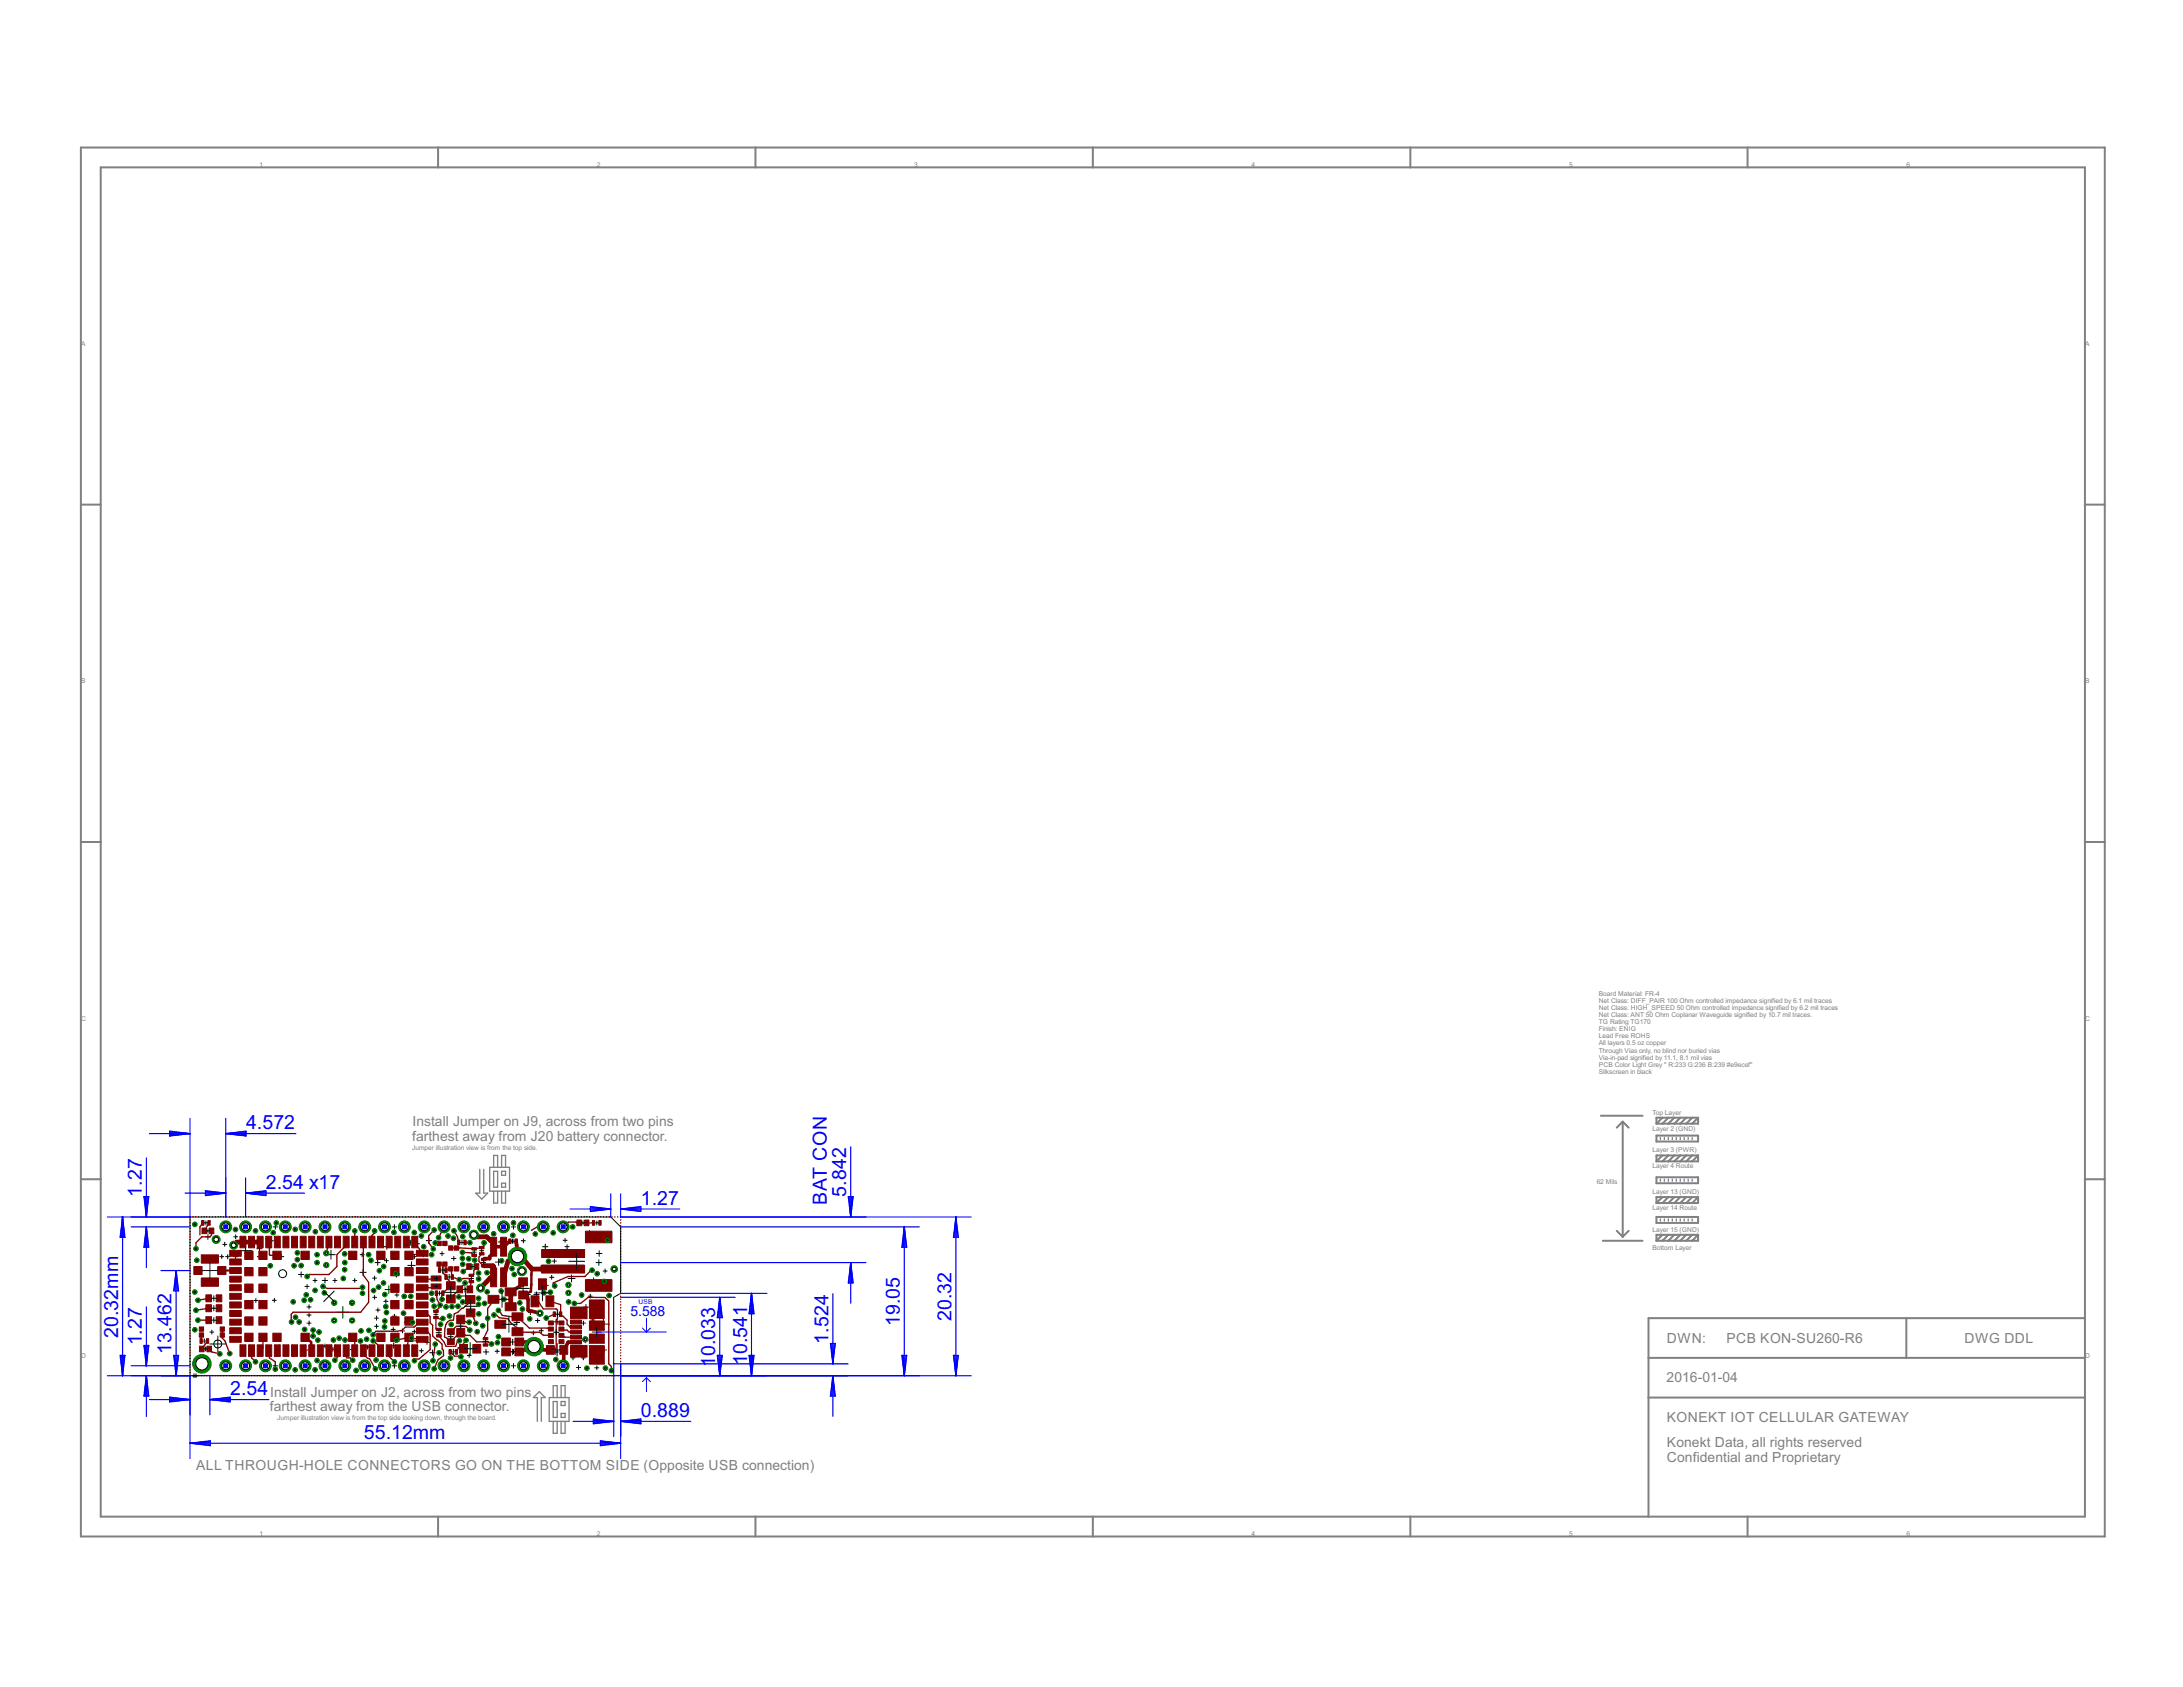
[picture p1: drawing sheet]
<svg xmlns="http://www.w3.org/2000/svg" width="279mm" height="216mm" viewBox="0 0 279 216" stroke-linecap="round" stroke-linejoin="round" font-family="sans-serif">
<defs><g id="words">
<g font-size="2.8" fill="#00f">
<text x="31.5" y="144.5">4.572</text>
<text x="18.2" y="153.1" transform="rotate(-90 18.2 153.1)">1.27</text>
<text x="34" y="152.1">2.54 x17</text>
<text x="82" y="154.2">1.27</text>
<text x="105.8" y="154.2" transform="rotate(-90 105.8 154.2)">BAT CON</text>
<text x="108.3" y="153.1" transform="rotate(-90 108.3 153.1)">5.842</text>
<text x="15.1" y="171.2" transform="rotate(-90 15.1 171.2)">20.32mm</text>
<text x="18.2" y="172.2" transform="rotate(-90 18.2 172.2)">1.27</text>
<text x="22" y="173.2" transform="rotate(-90 22 173.2)">13.462</text>
<text x="106" y="171.9" transform="rotate(-90 106 171.9)">1.524</text>
<text x="115.2" y="169.7" transform="rotate(-90 115.2 169.7)">19.05</text>
<text x="121.8" y="169.1" transform="rotate(-90 121.8 169.1)">20.32</text>
<text x="29.5" y="178.5">2.54</text>
<text x="91.6" y="174.9" transform="rotate(-90 91.6 174.9)">10.033</text>
<text x="95.6" y="174.7" transform="rotate(-90 95.6 174.7)">10.541</text>
<text x="46.6" y="184.1">55.12mm</text>
<text x="82" y="181.3">0.889</text>
</g>
<g font-size="2" fill="#808080">
<text x="52.7" y="146">farthest away from J20 battery connector.</text>
<text x="52.8" y="144.1">Install Jumper on J9, across from two pins</text>
<text x="213.3" y="171.8">DWN:</text>
<text x="221" y="171.8">PCB KON-SU260-R6</text>
<text x="251.4" y="171.8">DWG DDL</text>
<text x="34.6" y="178.7">Install Jumper on J2, across from two pins</text>
<text x="213.3" y="176.9">2016-01-04</text>
<text x="34.5" y="180.6">farthest away from the USB connector.</text>
<text x="213.3" y="182">KONEKT IOT CELLULAR GATEWAY</text>
<text x="213.3" y="185.2">Konekt Data, all rights reserved</text>
<text x="25.1" y="188.1">ALL THROUGH-HOLE CONNECTORS GO ON THE BOTTOM SIDE (Opposite USB connection)</text>
<text x="213.3" y="187.1">Confidential and Proprietary</text>
</g>
<text font-size="2" fill="#00f" x="80.7" y="168.4">5.588</text>
<g font-size="1" fill="#808080">
<text x="33.2" y="21.4">1</text>
<text x="76.4" y="21.4">2</text>
<text x="117" y="21.4">3</text>
<text x="160.2" y="21.4">4</text>
<text x="200.8" y="21.4">5</text>
<text x="244" y="21.4">6</text>
<text x="10.4" y="44.3">A</text>
<text x="266.9" y="44.3">A</text>
<text x="10.4" y="87.4">B</text>
<text x="266.9" y="87.4">B</text>
<text x="10.4" y="130.6">C</text>
<text x="204.6" y="127.4">Board Material: FR-4</text>
<text x="204.6" y="128.3">Net Class: DIFF_PAIR 100 Ohm controlled impedance signified by 6.1 mil traces</text>
<text x="204.6" y="129.2">Net Class: HIGH_SPEED 50 Ohm controlled impedance signified by 6.2 mil traces</text>
<text x="204.6" y="130.2">Net Class: ANT 50 Ohm Coplanar Waveguide signified by 10.7 mil traces.</text>
<text x="204.6" y="131.1">TG Rating TG170</text>
<text x="204.6" y="132">Finish: ENIG</text>
<text x="266.9" y="130.6">C</text>
<text x="204.6" y="132.9">Lead Free ROHS</text>
<text x="204.6" y="133.8">All layers 0.5 oz copper</text>
<text x="204.6" y="134.7">Through Vias only, no blind nor buried vias</text>
<text x="204.6" y="135.6">Via-in-pad signified by 11.1, 8.1 mil vias</text>
<text x="204.6" y="136.5">PCB Color Light Grey &quot; R:233 G:236 B:239 #e9ecef&quot;</text>
<text x="204.6" y="137.4">Silkscreen in black</text>
<text x="211.5" y="142.7">Top Layer</text>
<text x="52.8" y="147.2">Jumper illustration view is from the top side.</text>
<text x="211.5" y="144.7">Layer 2 (GND)</text>
<text x="211.5" y="147.5">Layer 3 (PWR)</text>
<text x="211.5" y="149.5">Layer 4 Route</text>
<text x="204.4" y="151.6">62 Mils</text>
<text x="211.5" y="152.8">Layer 13 (GND)</text>
<text x="211.5" y="154.9">Layer 14 Route</text>
<text x="211.5" y="157.6">Layer 15 (GND)</text>
<text x="211.5" y="159.9">Bottom Layer</text>
<text x="10.4" y="173.8">D</text>
<text x="266.9" y="173.8">D</text>
<text x="35.5" y="181.8">Jumper illustration view is from the top side looking down, through the board.</text>
<text x="33.2" y="196.6">1</text>
<text x="76.4" y="196.6">2</text>
<text x="160.2" y="196.6">4</text>
<text x="200.8" y="196.6">5</text>
<text x="244" y="196.6">6</text>
</g>
<text font-size="1" fill="#00f" x="81.7" y="166.9">USB</text>
</g></defs>
<g fill="none" stroke="#000" stroke-width=".13">
<path d="M26.3 158.3h.6M26.6 157.9v.7M28.5 159.3h.5M28.8 159v.5M29.9 158.3h.5M30.2 158v.5M31.4 159.3v1.6M32.9 158.8h.6M32.9 159.8h.6M33.2 158.5v.7M33.2 159.5v.6M34.5 158.8h.5"/>
<path d="M34.7 158.5v.6M34.9 157h.6M35.2 156.7v.6M37.5 158.8h.5M37.8 158.5v.5M42.4 160v1.1M46.2 159.2h.7M46.5 158.8v.7M49.2 159.6h.6M49.5 159.2v.7M50.2 157h.6M50.5 156.7v.6"/>
<path d="M52.2 159h.7M52.5 158.7v.7M53.1 159.2h.6M53.4 158.9v.5M54.5 158.8h.7M54.9 158.4v.7M63.8 158.9h.5M64 158.7v.5M65.3 158.9h.5M65.4 157h.6M65.6 158.6v.5M65.7 156.7v.6"/>
<path d="M66.7 158.8h.5M67 158.5v.5M69.4 159.6h.7M69.8 159.2v.7M72.1 158.7h.5M72.3 159.6h.5M72.3 158.5v.5M72.6 159.3v1.5M75 157.9h.9M75.4 157.5v.8M26.4 161.1h.5M26.6 160.9v.5"/>
<path d="M26.9 172h2M27.9 171v2M28.1 160.8h.5M28.4 160.6v.5M28.9 160.8h.5M29.1 160.6v.5M29.9 160.8h.5M30.2 160.6v.5M30.6 160.1h1.6M32.5 166.4h.5M32.7 166.2v.5M32.9 160.8h.6"/>
<path d="M33.2 160.6v.5M34.9 166.4h.5M34.9 174.8h.6M35.1 166.2v.5M35.2 174.5v.6M35.7 160.8h.6M36 160.5v.6M38.2 163.1h.7M38.5 162.8v.6M38.7 172.8h.7M39 164.6h.6M39.1 172.4v.7"/>
<path d="M39.3 168.3h.5M39.3 169.3h.5M39.3 167.3h.5M39.3 164.4v.5M39.6 167v.5M39.6 168v.6M39.6 169.1v.5M40.1 163.9h.5M40.3 163.6v.5M41.3 163.9h.6M41.3 172.3h.5M41.6 163.5v.7"/>
<path d="M41.6 172v.5M41.8 160.6h1.1M42.4 172.7h.5M42.6 163.9h.5M42.6 172.4v.5M42.9 163.6v.5M43.1 167.9h1.5M43.9 167.2v1.5M44.8 172.7h.8M45.1 163.9h.6M45.2 172.4v.7M45.4 163.6v.5"/>
<path d="M46.1 162.8h.8M46.1 160.6h.5M46.4 160.3v.5M46.5 162.4v.8M46.8 172.4h.5M47.1 172.1v.6M47.7 166h.5M47.7 163.6h.5M47.9 168.7h.6M47.9 169.7h.6M47.9 163.3v.5M47.9 165.8v.5"/>
<path d="M48 161.6h.7M48.1 167.7h.5M48.2 168.4v.6M48.2 169.5v.5M48.3 161.2v.7M48.4 167.4v.5M49.1 166.5h.6M49.2 161.3h.5M49.3 165h1M49.4 166.3v.5M49.5 161.1v.5M49.8 164.5v1"/>
<path d="M50.1 170.1h.5M50.1 172.2h.7M50.2 174.8h.6M50.2 168.4h.5M50.3 169.9v.5M50.3 163h.9M50.4 171.9v.7M50.5 168.2v.5M50.5 174.5v.6M50.5 165.7h.6M50.7 162.6v.9M50.8 165.5v.5"/>
<path d="M51.2 170.3h.6M51.5 170.1v.5M51.7 169.2h.7M52.1 168.9v.7M52.2 161.9h.9M52.7 161.5v.9M52.8 170.4h.5M52.8 160.8h.5M53 160.6v.5M53 170.2v.5M53.1 171.6h.6M53.4 171.3v.6"/>
<path d="M53.7 172.9h.5M53.9 160.6h.6M53.9 172.6v.5M54.2 160.3v.5M54.4 171.8h.5M54.7 171.5v.5M55 173.1h.7M55.4 172.8v.7M58.6 165.9h2M59.6 164.8v2.1M59.8 173.5h.5M60 173.2v.5"/>
<path d="M61.9 173h.6M62.2 172.7v.7M63.4 172.9h.5M63.6 172.7v.5M64.4 171.6h.5M64.7 171.3v.6M65.4 174.8h.6M65.5 173h.5M65.7 170.3h.7M65.7 172.7v.5M65.7 174.5v.6M65.8 169.2h.7"/>
<path d="M66 170v.7M66.1 168.9v.7M67.1 165.7h.8M67.5 165.3v.8M67.6 168h.5M67.7 162.3h.7M67.9 167.7v.5M68 170.6h.5M68.1 162v.7M68.3 170.3v.5M68.3 165.7h.7M68.5 169h.6"/>
<path d="M68.7 165.3v.7M68.8 168.7v.6M68.9 162.3h.7M69 170.3h.5M69.2 162v.7M69.3 170v.6M69.6 164.5h.6M69.9 164.3v.5M70.4 163.5h.5M70.4 162.5h.5M70.6 163.2v.5M70.6 162.2v.5"/>
<path d="M70.7 161.4h.5M70.8 173h.7M71 161.1v.5M71 169.2h.6M71.1 172.7v.7M71.3 168.8v.7M72.1 160.3h1M72.7 163.6h.9M73 168.4h.7M73.1 173.8h.5M73.2 163.2v.9M73.3 173.5v.5"/>
<path d="M73.4 168v.7M73.8 175h.5M74 174.7v.6M74.4 173.8h.5M74.4 168.3h.6M74.4 169.3h.6M74.6 171.5h.7M74.6 167.3h.7M74.7 173.5v.5M74.7 168.1v.5M74.7 169.1v.5M74.9 171.1v.8"/>
<path d="M75 166.9v.7M75.3 165.9h.5M75.5 165.6v.5M75.6 168.9h.5M75.6 163.9h.7M75.7 173.8h.5M75.7 164.8h.5M75.9 168.7v.5M76 163.5v.7M76 164.5v.5M76 173.6v.5M76.1 175h.5"/>
<path d="M76.3 161.6h.7M76.3 160.4h.7M76.4 174.8v.5M76.4 169.5h1.6M76.6 161.2v.7M76.7 160.1v.7M76.9 172.8h.7M77.2 162.7h.5M77.2 168.7v1.6M77.3 172.4v.7M77.4 162.4v.5"/>
</g>
<g fill="#800000" stroke="#800000" stroke-width=".13">
<path d="M58.5 164.6h.7v.9h-.7z"/>
<path d="M59.8 164.6h.7v.9h-.7z"/>
<path d="M57.1 165.7h1.2v1.1h-1.2z"/>
<path d="M57.1 164h1.2v1.1h-1.2z"/>
<path d="M26.4 165.7h.7v.9h-.7z"/>
<path d="M27.7 165.7h.7v.9h-.7z"/>
<path d="M26.4 167h.7v.9h-.7z"/>
<path d="M27.7 167h.7v.9h-.7z"/>
<path d="M26.4 168.5h.7v.9h-.7z"/>
<path d="M27.7 168.5h.7v.9h-.7z"/>
<path d="M71.6 172.2h1.1v1.1h-1.1z"/>
<path d="M69.9 172.2h1.1v1.1h-1.1z"/>
<path d="M69.3 161.9h5.5v1h-5.5z"/>
<path d="M74.9 157.6h3.4v1.4h-3.4z"/>
<path d="M74.9 163.8h3.4v1.4h-3.4z"/>
<path d="M69.3 159.9h5.5v1h-5.5z"/>
<path d="M73 170.2h1.4v.5h-1.4z"/>
<path d="M73 170.9h1.4v.5h-1.4z"/>
<path d="M73 169h1.4v.4h-1.4z"/>
<path d="M75.4 172.2h1.9v2.4h-1.9z"/>
<path d="M75.4 170.7h1.9v1.2h-1.9z"/>
<path d="M75.4 169.1h1.9v1.1h-1.9z"/>
<path d="M75.4 166.4h1.9v2.3h-1.9z"/>
<path d="M73 172.2h2.1v1.5h-2.1z"/>
<path d="M73 167.3h2.1v1.5h-2.1z"/>
<path d="M73 169.6h1.4v.5h-1.4z"/>
<path d="M73 171.5h1.4v.5h-1.4z"/>
<path d="M65.9 172.5h1.1v1h-1.1z"/>
<path d="M64.2 172.5h1.1v1h-1.1z"/>
<path d="M59.7 167.5h1.1v1h-1.1z"/>
<path d="M59.7 165.8h1.1v1h-1.1z"/>
<path d="M66.4 165.2h1.1v1h-1.1z"/>
<path d="M66.4 163.5h1.1v1h-1.1z"/>
<path d="M58.5 170h1v1.1h-1z"/>
<path d="M58.5 168.3h1v1.1h-1z"/>
<path d="M58.8 172.1h1v1.1h-1z"/>
<path d="M60.5 172.1h1v1.1h-1z"/>
<path d="M64.7 166.7h1.4v1h-1.4z"/>
<path d="M64.7 164.8h1.4v1h-1.4z"/>
<path d="M62.5 165.8h1.4v1h-1.4z"/>
<path d="M57.3 171.3h.8v.8h-.8z"/>
<path d="M57.3 170.1h.8v.7h-.8z"/>
<path d="M68 165.8h1v1.4h-1z"/>
<path d="M69.9 165.8h1v1.4h-1z"/>
<path d="M68.9 163.7h1v1.4h-1z"/>
<path d="M65.5 169.9h1.4v1h-1.4z"/>
<path d="M65.5 168h1.4v1h-1.4z"/>
<path d="M63.3 169h1.4v1h-1.4z"/>
<path d="M55.5 167.7h.6v.3h-.6z"/>
<path d="M55.5 168.5h.6v.3h-.6z"/>
<path d="M65.9 171.2h1.1v1.1h-1.1z"/>
<path d="M64.2 171.2h1.1v1.1h-1.1z"/>
<path d="M71.5 171.4h.7v.6h-.7z"/>
<path d="M71.5 170.6h.7v.6h-.7z"/>
<path d="M71.5 169.8h.7v.5h-.7z"/>
<path d="M71.5 169.1h.7v.5h-.7z"/>
<path d="M70.2 169.1h.6v.5h-.6z"/>
<path d="M70.2 169.8h.6v.5h-.6z"/>
<path d="M70.2 170.6h.6v.6h-.6z"/>
<path d="M70.2 171.4h.6v.6h-.6z"/>
<path d="M55.9 170h.6v.3h-.6z"/>
<path d="M55.9 170.8h.6v.3h-.6z"/>
<path d="M57.5 172.7h.3v.6h-.3z"/>
<path d="M58.3 172.7h.3v.6h-.3z"/>
<path d="M61.8 171.2h.6v.3h-.6z"/>
<path d="M61.8 172h.6v.3h-.6z"/>
<path d="M73.8 156.1h.6v.8h-.6z"/>
<path d="M74.8 156.1h.6v.8h-.6z"/>
<path d="M75.8 156.2h.3v.6h-.3z"/>
<path d="M76.6 156.2h.3v.6h-.3z"/>
<path d="M59.7 161.7h.6v.8h-.6z"/>
<path d="M60.7 161.7h.6v.8h-.6z"/>
<path d="M60 163.1h.6v.3h-.6z"/>
<path d="M60 163.9h.6v.3h-.6z"/>
<path d="M26.8 157.2h.6v.7h-.6z"/>
<path d="M25.8 157.2h.6v.7h-.6z"/>
<path d="M26.6 156.2h.3v.6h-.3z"/>
<path d="M25.8 156.2h.3v.6h-.3z"/>
<path d="M56.5 165.2h.3v.6h-.3z"/>
<path d="M55.7 165.2h.3v.6h-.3z"/>
<path d="M56.1 162.2h.3v.6h-.3z"/>
<path d="M56.9 162.2h.3v.6h-.3z"/>
<path d="M26.5 172.3h.6v.7h-.6z"/>
<path d="M25.5 172.3h.6v.7h-.6z"/>
<path d="M26.4 171.3h.3v.6h-.3z"/>
<path d="M25.6 171.3h.3v.6h-.3z"/>
<path d="M71.6 167.9h.3v.6h-.3z"/>
<path d="M70.8 167.9h.3v.6h-.3z"/>
<path d="M30.7 172.1h.8v1.5h-.8z"/>
<path d="M31.8 172.1h.8v1.5h-.8z"/>
<path d="M32.9 172.1h.8v1.5h-.8z"/>
<path d="M34 172.1h.8v1.5h-.8z"/>
<path d="M35.1 172.1h.8v1.5h-.8z"/>
<path d="M36.2 172.1h.8v1.5h-.8z"/>
<path d="M37.3 172.1h.8v1.5h-.8z"/>
<path d="M38.4 172.1h.8v1.5h-.8z"/>
<path d="M39.5 172.1h.8v1.5h-.8z"/>
<path d="M40.6 172.1h.8v1.5h-.8z"/>
<path d="M41.7 172.1h.8v1.5h-.8z"/>
<path d="M42.8 172.1h.8v1.5h-.8z"/>
<path d="M43.9 172.1h.8v1.5h-.8z"/>
<path d="M45 172.1h.8v1.5h-.8z"/>
<path d="M46.1 172.1h.8v1.5h-.8z"/>
<path d="M47.2 172.1h.8v1.5h-.8z"/>
<path d="M48.3 172.1h.8v1.5h-.8z"/>
<path d="M49.4 172.1h.8v1.5h-.8z"/>
<path d="M50.5 172.1h.8v1.5h-.8z"/>
<path d="M51.6 172.1h.8v1.5h-.8z"/>
<path d="M52.7 172.1h.8v1.5h-.8z"/>
<path d="M53.3 171h1.5v.8h-1.5z"/>
<path d="M53.3 169.9h1.5v.8h-1.5z"/>
<path d="M53.3 168.8h1.5v.8h-1.5z"/>
<path d="M53.3 167.7h1.5v.8h-1.5z"/>
<path d="M53.3 166.6h1.5v.8h-1.5z"/>
<path d="M53.3 165.5h1.5v.8h-1.5z"/>
<path d="M53.3 164.4h1.5v.8h-1.5z"/>
<path d="M53.3 163.3h1.5v.8h-1.5z"/>
<path d="M53.3 162.2h1.5v.8h-1.5z"/>
<path d="M53.3 161.1h1.5v.8h-1.5z"/>
<path d="M53.3 160h1.5v.8h-1.5z"/>
<path d="M52.7 158.2h.8v1.5h-.8z"/>
<path d="M51.6 158.2h.8v1.5h-.8z"/>
<path d="M50.5 158.2h.8v1.5h-.8z"/>
<path d="M49.4 158.2h.8v1.5h-.8z"/>
<path d="M48.3 158.2h.8v1.5h-.8z"/>
<path d="M47.2 158.2h.8v1.5h-.8z"/>
<path d="M46.1 158.2h.8v1.5h-.8z"/>
<path d="M45 158.2h.8v1.5h-.8z"/>
<path d="M43.9 158.2h.8v1.5h-.8z"/>
<path d="M42.8 158.2h.8v1.5h-.8z"/>
<path d="M41.7 158.2h.8v1.5h-.8z"/>
<path d="M40.6 158.2h.8v1.5h-.8z"/>
<path d="M39.5 158.2h.8v1.5h-.8z"/>
<path d="M38.4 158.2h.8v1.5h-.8z"/>
<path d="M37.3 158.2h.8v1.5h-.8z"/>
<path d="M36.2 158.2h.8v1.5h-.8z"/>
<path d="M35.1 158.2h.8v1.5h-.8z"/>
<path d="M34 158.2h.8v1.5h-.8z"/>
<path d="M32.9 158.2h.8v1.5h-.8z"/>
<path d="M31.8 158.2h.8v1.5h-.8z"/>
<path d="M30.7 158.2h.8v1.5h-.8z"/>
<path d="M29.4 160h1.5v.8h-1.5z"/>
<path d="M29.4 161.1h1.5v.8h-1.5z"/>
<path d="M29.4 162.2h1.5v.8h-1.5z"/>
<path d="M29.4 163.3h1.5v.8h-1.5z"/>
<path d="M29.4 164.4h1.5v.8h-1.5z"/>
<path d="M29.4 165.5h1.5v.8h-1.5z"/>
<path d="M29.4 166.6h1.5v.8h-1.5z"/>
<path d="M29.4 167.7h1.5v.8h-1.5z"/>
<path d="M29.4 168.8h1.5v.8h-1.5z"/>
<path d="M29.4 169.9h1.5v.8h-1.5z"/>
<path d="M29.4 171h1.5v.8h-1.5z"/>
<path d="M31.3 170.6h1.1v1.1h-1.1z"/>
<path d="M31.3 168.5h1.1v1.1h-1.1z"/>
<path d="M31.3 166.4h1.1v1.1h-1.1z"/>
<path d="M31.3 164.3h1.1v1.1h-1.1z"/>
<path d="M31.3 162.2h1.1v1.1h-1.1z"/>
<path d="M31.3 160.1h1.1v1.1h-1.1z"/>
<path d="M33.1 170.6h1.1v1.1h-1.1z"/>
<path d="M33.1 168.5h1.1v1.1h-1.1z"/>
<path d="M33.1 166.4h1.1v1.1h-1.1z"/>
<path d="M33.1 164.3h1.1v1.1h-1.1z"/>
<path d="M33.1 162.2h1.1v1.1h-1.1z"/>
<path d="M33.1 160.1h1.1v1.1h-1.1z"/>
<path d="M34.9 170.6h1.1v1.1h-1.1z"/>
<path d="M34.9 160.1h1.1v1.1h-1.1z"/>
<path d="M38.5 170.6h1.1v1.1h-1.1z"/>
<path d="M38.5 160.1h1.1v1.1h-1.1z"/>
<path d="M44.6 170.6h1.1v1.1h-1.1z"/>
<path d="M44.6 160.1h1.1v1.1h-1.1z"/>
<path d="M48.2 170.6h1.1v1.1h-1.1z"/>
<path d="M48.2 160.1h1.1v1.1h-1.1z"/>
<path d="M50 170.6h1.1v1.1h-1.1z"/>
<path d="M50 168.5h1.1v1.1h-1.1z"/>
<path d="M50 166.4h1.1v1.1h-1.1z"/>
<path d="M50 164.3h1.1v1.1h-1.1z"/>
<path d="M50 162.2h1.1v1.1h-1.1z"/>
<path d="M50 160.1h1.1v1.1h-1.1z"/>
<path d="M51.8 170.6h1.1v1.1h-1.1z"/>
<path d="M51.8 168.5h1.1v1.1h-1.1z"/>
<path d="M51.8 166.4h1.1v1.1h-1.1z"/>
<path d="M51.8 164.3h1.1v1.1h-1.1z"/>
<path d="M51.8 162.2h1.1v1.1h-1.1z"/>
<path d="M51.8 160.1h1.1v1.1h-1.1z"/>
<path d="M61.4 159.5h.6v.3h-.6z"/>
<path d="M61.4 160.3h.6v.3h-.6z"/>
<path d="M55.9 158.9h.6v.5h-.6z"/>
<path d="M56.7 158.9h.5v.5h-.5z"/>
<path d="M56.7 161.5h.5v.6h-.5z"/>
<path d="M55.9 161.5h.6v.6h-.6z"/>
<path d="M25.5 170.6h.6v.5h-.6z"/>
<path d="M25.5 169.8h.6v.6h-.6z"/>
<path d="M28.2 169.8h.5v.6h-.5z"/>
<path d="M28.2 170.6h.5v.5h-.5z"/>
<path d="M58.2 162.1h.5v.6h-.5z"/>
<path d="M57.4 162.1h.6v.6h-.6z"/>
<path d="M57.4 159.4h.6v.6h-.6z"/>
<path d="M58.2 159.4h.5v.6h-.5z"/>
<path d="M59.4 158.7h.3v.6h-.3z"/>
<path d="M58.6 158.7h.3v.6h-.3z"/>
<path d="M60.4 160.5h.6v.3h-.6z"/>
<path d="M60.4 159.7h.6v.3h-.6z"/>
<path d="M61.6 161.8h.6v.3h-.6z"/>
<path d="M61.6 161h.6v.3h-.6z"/>
<path d="M65.9 158.6h.3v.6h-.3z"/>
<path d="M65.1 158.6h.3v.6h-.3z"/>
<path d="M62.8 158.3h.8v2.5h-.8z"/>
<path d="M64.1 158.3h.7v2.5h-.7z"/>
<path d="M62.8 162.3h.8v2.4h-.8z"/>
<path d="M64.1 162.3h.7v2.4h-.7z"/>
<path d="M56.9 163.1h.3v.6h-.3z"/>
<path d="M57.7 163.1h.3v.6h-.3z"/>
<path d="M25.8 160.6h2.2v1h-2.2z"/>
<path d="M25.8 163.6h2.2v1h-2.2z"/>
<path d="M24.8 162.1h1.1v1h-1.1z"/>
<path d="M27.9 162.1h1v1h-1z"/>
<path d="M55.2 163.3h1.3v.6h-1.3z"/>
<path d="M55.2 164.3h1.3v.7h-1.3z"/>
</g>
<g fill="none" stroke="#800000" stroke-width=".17">
<path d="M24.3 156.1v.1M24.3 156.5h.1M24.3 156.8v.1M24.3 157.2h.1M24.3 157.6h.1M24.3 157.9v.1M24.3 158.3h.1M24.3 158.6v.1M24.3 159h.1M24.3 159.4h.1M24.3 159.7v.1M24.4 155.7l-.1 .1"/>
<path d="M24.7 155.7h.1M25 155.7h.1M25.4 155.7h.1M25.8 155.7h.1M26 156.5l-.4 .5v1M26.1 155.7h.1M26.5 155.7h.1M26.8 156.5l-.7 1-.1-.2M26.8 155.7h.1M27.1 157.5v.6l-.2 .2h-1.1l-.7 .7v.8M27.2 155.7h.1M27.5 155.7h.1"/>
<path d="M27.9 155.7h.1M28.3 155.7h.1M28.6 155.7h.1M29 155.7h.1M29.3 155.7h.1M29.7 155.7h.1M30 155.7h.1M30.4 155.7h.1M30.8 155.7h.1M31.1 155.7h.1M31.5 155.7h.1M31.8 155.7h.1"/>
<path d="M32.2 155.7h.1M32.6 155.7h.1M32.9 155.7h.1M33.3 155.7h.1M33.6 155.7h.1M34 155.7h.1M34.3 155.7h.1M34.4 159h.1v1.6l.1 .1h.9M34.7 155.7h.1M35.1 155.7h.1M35.4 155.7h.1M35.8 155.7h.1"/>
<path d="M36.1 155.7h.1M36.5 155.7h.1M36.8 155.7h.1M37.2 155.7h.1M37.5 155.7h.1M37.9 155.7h.1M38.3 155.7h.1M38.6 155.7h.1M39 155.7h.1M39.3 155.7h.1M39.7 155.7h.1M40 155.7h.1"/>
<path d="M40.4 155.7h.1M40.8 155.7h.1M41.1 155.7h.1M41.5 155.7h.1M41.8 155.7h.1M42.1 159l-.3 1.4M42.2 155.7h.1M42.6 155.7h.1M42.9 155.7h.1M43.3 155.7h.1M43.6 155.7h.1M44 155.7h.1"/>
<path d="M44.3 159v.4l-1.2 1.2v1.5l-1 1h-2.5l-.3 .3M44.3 155.7h.1M44.7 155.7h.1M45.1 155.7h.1M45.4 155.7h.1M45.4 157.5v1.5M45.8 155.7h.1M46.1 155.7h.1M46.5 155.7h.1M46.5 159v4.2l.7 .9v2.6l-1 1.2h-8.7l-.2 .3v1M46.8 155.7h.1M47.2 155.7h.1"/>
<path d="M47.6 155.7h.1M47.9 155.7h.1M47.9 157.5v.3l-.3 .3v.9M48.3 155.7h.1M48.6 155.7h.1M49 155.7h.1M49.4 155.7h.1M49.7 155.7h.1M50.1 155.7h.1M50.4 155.7h.1M50.8 155.7h.1M51.1 155.7h.1"/>
<path d="M51.5 155.7h.1M51.9 155.7h.1M52.2 155.7h.1M52.6 155.7h.1M52.9 155.7h.1M53.1 159l.9 1.4-1.7 .3M53.3 155.7h.1M53.6 155.7h.1M54 155.7h.1M54.4 155.7h.1M54.7 155.7h.1M55.1 155.7h.1"/>
<path d="M55.4 155.7h.1M55.6 157.4l-.7 .8v.8l.6 .8M55.7 159.1h.5M55.8 155.7h.1M56.2 155.7h.1M56.5 155.7h.1M56.8 157l-.7 1.4M56.9 155.7h.1M57.2 155.7h.1M57.6 155.7h.1M57.9 155.7h.1M58.1 157.5l.4 .8 .2 .7"/>
<path d="M58.3 155.7h.1M58.7 155.7h.1M59 155.7h.1M59.4 155.7h.1M59.5 159h.6M59.7 155.7h.1M60.1 155.7h.1M60.4 155.7h.1M60.8 155.7h.1M61.2 155.7h.1M61.5 155.7h.1M61.9 155.7h.1"/>
<path d="M62 159v.3l-.3 .4a6.8 6.8 0 0 1-2.8 0h-1.2M62.2 155.7h.1M62.6 155.7h.1M62.9 155.7h.1M63.3 155.7h.1M63.6 155.7h.1M64 155.7h.1M64.4 155.7h.1M64.7 155.7h.1M65.1 155.7h.1M65.4 155.7h.1M65.8 155.7h.1"/>
<path d="M66.2 155.7h.1M66.5 155.7h.1M66.9 155.7h.1M67.2 155.7h.1M67.6 155.7h.1M67.9 155.7h.1M68.3 155.7h.1M68.7 155.7h.1M69 155.7h.1M69.4 155.7h.1M69.5 157h-.7l-.8 .5M69.7 155.7h.1"/>
<path d="M70.1 155.7h.1M70.4 155.7h.1M70.8 155.7h.1M71.2 155.7h.1M71.5 155.7h.1M71.9 155.7h.1M72.2 155.7h.1M72.6 155.7h.1M72.9 155.7h.1M73.3 155.7h.1M73.7 155.7h.1M74 155.7h.1"/>
<path d="M74.1 156.5h-.2l-.2-.1h-1l-.6 .6M74.4 155.7h.1M74.7 155.7h.1M75.1 156.5h.9M75.1 155.7h.1M75.5 155.7h.1M75.8 155.7h.1M76.2 155.7h.1M76.5 155.7h.1M76.9 155.7h.1M77.2 155.7h.1M77.6 155.7h.1"/>
<path d="M78 155.7h.1M78.3 155.7h.1M78.7 155.7h.1M79 155.7h.1M79.4 155.7v.1M79.4 156.1v.1M79.4 156.5h.1M79.4 156.8v.1M79.4 157.2h.1M79.4 157.6h.1M79.4 157.9v.1M79.4 158.3h.1"/>
<path d="M79.4 158.6v.1M79.4 159h.1M79.4 159.4h.1M79.4 159.7v.1M24.3 160.1h.1M24.3 160.5h.1M24.3 160.8v.1M24.3 161.2h.1M24.3 161.5v.1M24.3 161.9h.1M24.3 162.3h.1M24.3 162.6v.1"/>
<path d="M24.3 163h.1M24.3 163.3v.1M24.3 163.7v.1M24.3 164.1h.1M24.3 164.4v.1M24.3 164.8h.1M24.3 165.2h.1M24.3 165.5v.1M24.3 165.9h.1M24.3 166.2v.1M24.3 166.6h.1M24.3 167h.1"/>
<path d="M24.3 167.3v.1M24.3 167.7h.1M24.3 168.1h.1M24.3 168.4v.1M24.3 168.8h.1M24.3 169.1v.1M24.3 169.5h.1M24.3 169.9h.1M24.3 170.2v.1M24.3 170.6h.1M24.3 170.9v.1M24.3 171.3v.1"/>
<path d="M24.3 171.7h.1M24.3 172v.1M24.3 172.4h.1M24.3 172.8h.1M24.3 173.1v.1M24.3 173.5h.1M24.3 173.8v.1M24.3 174.2v.1M24.3 174.6h.1M24.3 174.9v.1M24.3 175.3h.1M24.3 175.7h.1"/>
<path d="M24.3 176l.1 .1M24.7 176.1h.1M25 176.1h.1M25.3 169h1.4M25.4 176.1h.1M25.7 170l.1 .1M25.8 176.1h.1M25.8 170.9l-.1 .7M26.1 176.1h.1M26.5 176.1h.1M26.6 171.6l-.8 1M26.7 166.2l-1.4 .2"/>
<path d="M26.7 167.4l-1.6 .3M26.8 172.6l.3 .4 1 .3M26.8 176.1h.1M27.2 176.1h.1M27.5 176.1h.1M27.9 176.1h.1M28.3 176.1h.1M28.4 162.6h.1M28.4 170.1v1.1l.4 .4 .6 1.6M28.6 176.1h.1M29 176.1h.1M29.3 176.1h.1"/>
<path d="M29.7 176.1h.1M30 176.1h.1M30.4 176.1h.1M30.8 176.1h.1M31.1 176.1h.1M31.5 176.1h.1M31.8 176.1h.1M32.2 176.1h.1M32.2 172.8v1l.5 .5M32.6 176.1h.1M32.9 176.1h.1M33.3 176.1h.1"/>
<path d="M33.6 176.1h.1M33.7 171.2v1.3l-.4 .3M34 176.1h.1M34.3 176.1h.1M34.4 172.8h.1v1l.7 .5v.9M34.7 176.1h.1M35.1 176.1h.1M35.4 176.1h.1M35.8 176.1h.1M36.1 176.1h.1M36.5 176.1h.1M36.8 176.1h.1"/>
<path d="M37.2 176.1h.1M37.5 176.1h.1M37.9 176.1h.1M38.3 176.1h.1M38.6 176.1h.1M39 176.1h.1M39.3 176.1h.1M39.7 176.1h.1M40 176.1h.1M40.4 176.1h.1M40.8 176.1h.1M41.1 176.1h.1"/>
<path d="M41.3 164.6l.5 .3h4.4l.2-.2M41.5 176.1h.1M41.8 176.1h.1M42.2 176.1h.1M42.6 176.1h.1M42.9 176.1h.1M43.2 172.8v.9l-.3 .4M43.3 176.1h.1M43.6 176.1h.1M44 176.1h.1M44.3 172.8v.8l.1 .2h.4l.3 .3M44.3 176.1h.1"/>
<path d="M44.7 176.1h.1M45.1 176.1h.1M45.1 171.2l.3 .2v1.4M45.4 176.1h.1M45.8 176.1h.1M46.1 176.1h.1M46.5 176.1h.1M46.5 172.8v.6l.6 .5h.2l.7 1.3M46.8 176.1h.1M47.2 176.1h.1M47.6 176.1h.1M47.8 171.6l.7 .6v.9l.2-.3"/>
<path d="M47.9 176.1h.1M48.3 176.1h.1M48.6 176.1h.1M49 176.1h.1M49.4 176.1h.1M49.7 176.1h.1M49.8 172.8v.8l.7 .7M50.1 176.1h.1M50.4 176.1h.1M50.5 171.2l.2 .3 1.6-.3-.3 1.6M50.8 176.1h.1M51.1 176.1h.1"/>
<path d="M51.5 176.1h.1M51.9 176.1h.1M52.2 176.1h.1M52.3 171.2l1.7 .2-.6 .2M52.3 171.2l-.1 .1M52.3 169.1l.5 .1h-.5M52.6 176.1h.1M52.9 176.1h.1M53.3 176.1h.1M53.6 176.1h.1M54 176.1h.1M54 169.2h-.2l-.8 .6h-1.1l-.4 .4-.7 .2h-2.7l-.3 .4"/>
<path d="M54 170.3h.6l.5 .5v1.9l-1.5 1.2h-.4l-.2 .2M54 168.1h.7l.4 .4v.8l.3 .3v1.4l1.2 1v.7l.1 .1 .1 .7-.7 .5-.5 1.2M54.4 176.1h.1M54.7 176.1h.1M55.1 176.1h.1M55.4 176.1h.1M55.7 172l-.3 2.1M55.8 176.1h.1M55.8 163.6v.1h-1.8M55.8 164.6h-.2v.2h-1.6M55.9 165.5v.8l.4 .7v.2l-.5 .6M56.2 176.1h.1"/>
<path d="M56.2 171l.6 .7 .3 .6h1.2l.2-.7h.3M56.3 162.5l-.1-.7h.7l.2 .1-.4 .1v1l.4 .1v.3M56.5 176.1h.1M56.7 168.7l-.3 .1-.6-.2v1.5h.4M56.9 176.1h.1M57 163.1l.1 .3M57.1 162.5l.6-.1 .2 1 .9 .4 .5-.2h.7l.3 .4-.2 1M57.1 163.4l.6 .7v.4l-1.1 1h.1l-.2 .6 .1 .2M57.2 176.1h.1M57.6 176.1h.1M57.6 173l.6 .6h.8M57.9 176.1h.1"/>
<path d="M58.3 176.1h.1M58.7 176.1h.1M58.8 165l-1.2 1.1 .1 .1M58.9 164.9l-.1 .1M59 168.9l.7 .3h.3M59 176.1h.1M59.2 160.3h1.1l.4 .4M59.4 176.1h.1M59.5 164.2l-.7 .8M59.6 171.5l-.5 .8 .2 .3h-.5l-.1-.1-.3 .5M59.7 176.1h.1M60 162.1l-.7 .6"/>
<path d="M60.1 176.1h.1M60.1 170.2l-.5-.4-1.2-.1-.7 .7M60.2 168l.7 1.4M60.2 166.3l-.1 .4-.8 .7h-.2l-.5 .5-.5 .2-.1 .9a.99 .99 0 0 0-1.1 1.1v1l.2 .1 .6 .5 .7-.7 .6-.4h.2l.4 .3h.6l.8 .8h1.5l.4 .3M60.4 176.1h.1M60.8 176.1h.1M61 162.1v.2l-.4 .3v.5l-.3 .1M61.2 176.1h.1M61.5 176.1h.1M61.7 160.5l-.4 .4v.5l.6 .6M61.9 176.1h.1M62.2 176.1h.1"/>
<path d="M62.6 176.1h.1M62.9 176.1h.1M63.2 166.3l.6 .1h-.6l-.8 1v2.8l-.4 1 .1 .1M63.2 168.3h.3l.4 .3 1.1 .2 .4 .5 .9 .7-.1 .4 .2 .1h2.6l.5 .4h1M63.3 176.1h.1M63.6 176.1h.1M63.8 167.7l.5 .6 1.2 .2 .5 .2 .2-.2 1.6 1.5h2.2l.5 .1M64 176.1h.1M64.4 176.1h.1M64.7 176.1h.1M65.1 176.1h.1M65.4 176.1h.1"/>
<path d="M65.8 176.1h.1M66.2 176.1h.1M66.5 176.1h.1M66.9 176.1h.1M67.2 176.1h.1M67.6 176.1h.1M67.9 176.1h.1M68 162.3l.1 .1M68.3 176.1h.1M68.5 166.5l.4 .1 .6 .9h1.7l.2 .1v1.1l-.2 .2v3.6l-.1 .3h-.7M68.7 176.1h.1M69 176.1h.1"/>
<path d="M69.4 176.1h.1M69.4 164.4v.8l.2 .3M69.7 176.1h.1M70.1 176.1h.1M70.4 166.5l1.4 .5-.1 1.4h.4l.5 .6v.5l.3 .3h.8M70.4 176.1h.1M70.8 176.1h.1M71 168.2l-1.1 .5M71.2 176.1h.1M71.5 176.1h.1M71.9 170.9l.4 .2h1.4M71.9 170.1l.3 .1h.4l.2 .3h.9"/>
<path d="M71.9 176.1h.1M72.2 176.1h.1M72.6 176.1h.1M72.9 176.1h.1M73.3 176.1h.1M73.5 166.8h.8l1-.8 2.1 .1 .5 .4v8l.4 .4v.5M73.7 176.1h.1M74 176.1h.1M74.4 176.1h.1M74.7 176.1h.1M75.1 176.1h.1M75.5 176.1h.1"/>
<path d="M75.8 162.6h-.2l-.7 .8h-2.2l-1.9 .8v.2l.2 .2M75.8 176.1h.1M76.2 176.1h.1M76.5 176.1h.1M76.9 176.1h.1M77.2 176.1h.1M77.6 176.1h.1M78 176.1h.1M78.3 176.1h.1M78.7 176.1h.1M79 176.1h.1M79.4 176v.1"/>
<path d="M79.4 160.1h.1M79.4 160.5h.1M79.4 160.8v.1M79.4 161.2h.1M79.4 161.5v.1M79.4 161.9h.1M79.4 162.3h.1M79.4 162.6v.1M79.4 163h.1M79.4 163.3v.1M79.4 163.7v.1M79.4 164.1h.1"/>
<path d="M79.4 164.4v.1M79.4 164.8h.1M79.4 165.2h.1M79.4 165.5v.1M79.4 165.9h.1M79.4 166.2v.1M79.4 166.6h.1M79.4 167h.1M79.4 167.3v.1M79.4 167.7h.1M79.4 168.1h.1M79.4 168.4v.1"/>
<path d="M79.4 168.8h.1M79.4 169.1v.1M79.4 169.5h.1M79.4 169.9h.1M79.4 170.2v.1M79.4 170.6h.1M79.4 170.9v.1M79.4 171.3v.1M79.4 171.7h.1M79.4 172v.1M79.4 172.4h.1M79.4 172.8h.1"/>
<path d="M79.4 173.1v.1M79.4 173.5h.1M79.4 173.8v.1M79.4 174.2v.1M79.4 174.6h.1M79.4 174.9v.1M79.4 175.3h.1M79.4 175.7h.1"/>
</g>
<path d="M39.1 171.2l.7 .5 .1 1.1M68.1 162.4l-.2 2.9-.9 .4" fill="none" stroke="#800000" stroke-width=".32"/>
<path d="M28.4 162.6h1.7" fill="none" stroke="#800000" stroke-width=".28"/>
<path d="M33.3 159h-3l-.4 .4M60.6 158l.3 .3h1.4l.5 .5h.4v.8M61.9 162h1.2l.1 .1v1.4h-.4l-1.3 1.3M65.4 165.3v1.9M68 162.3l-1.3-1.5h-.5l-1.2 .6-.5 2.1M68.1 162.4h4" fill="none" stroke="#800000" stroke-width=".61"/>
<path d="M65.2 158.9h.1M65.2 158.9l-.7 .7h-1.3v.7l-.5 .5v.3h-.7l-.1 .1M66.1 158.9l.1 1.9M66.5 171.7h1.3l.5 .6M67 165.7l.5 .2 .1 .4v1.4l1.5 .4M67 164l.2 .2-1.8 1.1M68.3 172.3h-.6l-.5 .5h-.5l-.2 .2M68.3 172.3l.5 .5h1.6M73.7 171.8h-1l-.5 1v1.9l-.1 .1" fill="none" stroke="#800000" stroke-width=".47"/>
<circle cx="28.9" cy="157" r=".76" fill="#008000" stroke="#008000" stroke-width=".13"/>
<circle cx="28.9" cy="157" r=".51" fill="#fff" stroke="#000" stroke-width=".13"/>
<circle cx="31.4" cy="157" r=".76" fill="#008000" stroke="#008000" stroke-width=".13"/>
<circle cx="31.4" cy="157" r=".51" fill="#fff" stroke="#000" stroke-width=".13"/>
<circle cx="34" cy="157" r=".76" fill="#008000" stroke="#008000" stroke-width=".13"/>
<circle cx="34" cy="157" r=".51" fill="#fff" stroke="#000" stroke-width=".13"/>
<circle cx="36.5" cy="157" r=".76" fill="#008000" stroke="#008000" stroke-width=".13"/>
<circle cx="36.5" cy="157" r=".51" fill="#fff" stroke="#000" stroke-width=".13"/>
<circle cx="39.1" cy="157" r=".76" fill="#008000" stroke="#008000" stroke-width=".13"/>
<circle cx="39.1" cy="157" r=".51" fill="#fff" stroke="#000" stroke-width=".13"/>
<circle cx="41.6" cy="157" r=".76" fill="#008000" stroke="#008000" stroke-width=".13"/>
<circle cx="41.6" cy="157" r=".51" fill="#fff" stroke="#000" stroke-width=".13"/>
<circle cx="28.9" cy="174.8" r=".76" fill="#008000" stroke="#008000" stroke-width=".13"/>
<circle cx="28.9" cy="174.8" r=".51" fill="#fff" stroke="#000" stroke-width=".13"/>
<circle cx="31.4" cy="174.8" r=".76" fill="#008000" stroke="#008000" stroke-width=".13"/>
<circle cx="31.4" cy="174.8" r=".51" fill="#fff" stroke="#000" stroke-width=".13"/>
<circle cx="34" cy="174.8" r=".76" fill="#008000" stroke="#008000" stroke-width=".13"/>
<circle cx="34" cy="174.8" r=".51" fill="#fff" stroke="#000" stroke-width=".13"/>
<circle cx="36.5" cy="174.8" r=".76" fill="#008000" stroke="#008000" stroke-width=".13"/>
<circle cx="36.5" cy="174.8" r=".51" fill="#fff" stroke="#000" stroke-width=".13"/>
<circle cx="39.1" cy="174.8" r=".76" fill="#008000" stroke="#008000" stroke-width=".13"/>
<circle cx="39.1" cy="174.8" r=".51" fill="#fff" stroke="#000" stroke-width=".13"/>
<circle cx="41.6" cy="174.8" r=".76" fill="#008000" stroke="#008000" stroke-width=".13"/>
<circle cx="41.6" cy="174.8" r=".51" fill="#fff" stroke="#000" stroke-width=".13"/>
<circle cx="44.1" cy="157" r=".76" fill="#008000" stroke="#008000" stroke-width=".13"/>
<circle cx="44.1" cy="157" r=".51" fill="#fff" stroke="#000" stroke-width=".13"/>
<circle cx="46.7" cy="157" r=".76" fill="#008000" stroke="#008000" stroke-width=".13"/>
<circle cx="46.7" cy="157" r=".51" fill="#fff" stroke="#000" stroke-width=".13"/>
<circle cx="49.2" cy="157" r=".76" fill="#008000" stroke="#008000" stroke-width=".13"/>
<circle cx="49.2" cy="157" r=".51" fill="#fff" stroke="#000" stroke-width=".13"/>
<circle cx="51.8" cy="157" r=".76" fill="#008000" stroke="#008000" stroke-width=".13"/>
<circle cx="51.8" cy="157" r=".51" fill="#fff" stroke="#000" stroke-width=".13"/>
<circle cx="54.3" cy="157" r=".76" fill="#008000" stroke="#008000" stroke-width=".13"/>
<circle cx="54.3" cy="157" r=".51" fill="#fff" stroke="#000" stroke-width=".13"/>
<circle cx="56.8" cy="157" r=".76" fill="#008000" stroke="#008000" stroke-width=".13"/>
<circle cx="56.8" cy="157" r=".51" fill="#fff" stroke="#000" stroke-width=".13"/>
<circle cx="44.1" cy="174.8" r=".76" fill="#008000" stroke="#008000" stroke-width=".13"/>
<circle cx="44.1" cy="174.8" r=".51" fill="#fff" stroke="#000" stroke-width=".13"/>
<circle cx="46.7" cy="174.8" r=".76" fill="#008000" stroke="#008000" stroke-width=".13"/>
<circle cx="46.7" cy="174.8" r=".51" fill="#fff" stroke="#000" stroke-width=".13"/>
<circle cx="49.2" cy="174.8" r=".76" fill="#008000" stroke="#008000" stroke-width=".13"/>
<circle cx="49.2" cy="174.8" r=".51" fill="#fff" stroke="#000" stroke-width=".13"/>
<circle cx="51.8" cy="174.8" r=".76" fill="#008000" stroke="#008000" stroke-width=".13"/>
<circle cx="51.8" cy="174.8" r=".51" fill="#fff" stroke="#000" stroke-width=".13"/>
<circle cx="54.3" cy="174.8" r=".76" fill="#008000" stroke="#008000" stroke-width=".13"/>
<circle cx="54.3" cy="174.8" r=".51" fill="#fff" stroke="#000" stroke-width=".13"/>
<circle cx="56.8" cy="174.8" r=".76" fill="#008000" stroke="#008000" stroke-width=".13"/>
<circle cx="56.8" cy="174.8" r=".51" fill="#fff" stroke="#000" stroke-width=".13"/>
<circle cx="59.4" cy="157" r=".76" fill="#008000" stroke="#008000" stroke-width=".13"/>
<circle cx="59.4" cy="157" r=".51" fill="#fff" stroke="#000" stroke-width=".13"/>
<circle cx="61.9" cy="157" r=".76" fill="#008000" stroke="#008000" stroke-width=".13"/>
<circle cx="61.9" cy="157" r=".51" fill="#fff" stroke="#000" stroke-width=".13"/>
<circle cx="64.5" cy="157" r=".76" fill="#008000" stroke="#008000" stroke-width=".13"/>
<circle cx="64.5" cy="157" r=".51" fill="#fff" stroke="#000" stroke-width=".13"/>
<circle cx="67" cy="157" r=".76" fill="#008000" stroke="#008000" stroke-width=".13"/>
<circle cx="67" cy="157" r=".51" fill="#fff" stroke="#000" stroke-width=".13"/>
<circle cx="69.5" cy="157" r=".76" fill="#008000" stroke="#008000" stroke-width=".13"/>
<circle cx="69.5" cy="157" r=".51" fill="#fff" stroke="#000" stroke-width=".13"/>
<circle cx="72.1" cy="157" r=".76" fill="#008000" stroke="#008000" stroke-width=".13"/>
<circle cx="72.1" cy="157" r=".51" fill="#fff" stroke="#000" stroke-width=".13"/>
<circle cx="59.4" cy="174.8" r=".76" fill="#008000" stroke="#008000" stroke-width=".13"/>
<circle cx="59.4" cy="174.8" r=".51" fill="#fff" stroke="#000" stroke-width=".13"/>
<circle cx="61.9" cy="174.8" r=".76" fill="#008000" stroke="#008000" stroke-width=".13"/>
<circle cx="61.9" cy="174.8" r=".51" fill="#fff" stroke="#000" stroke-width=".13"/>
<circle cx="64.5" cy="174.8" r=".76" fill="#008000" stroke="#008000" stroke-width=".13"/>
<circle cx="64.5" cy="174.8" r=".51" fill="#fff" stroke="#000" stroke-width=".13"/>
<circle cx="67" cy="174.8" r=".76" fill="#008000" stroke="#008000" stroke-width=".13"/>
<circle cx="67" cy="174.8" r=".51" fill="#fff" stroke="#000" stroke-width=".13"/>
<circle cx="69.5" cy="174.8" r=".76" fill="#008000" stroke="#008000" stroke-width=".13"/>
<circle cx="69.5" cy="174.8" r=".51" fill="#fff" stroke="#000" stroke-width=".13"/>
<circle cx="72.1" cy="174.8" r=".76" fill="#008000" stroke="#008000" stroke-width=".13"/>
<circle cx="72.1" cy="174.8" r=".51" fill="#fff" stroke="#000" stroke-width=".13"/>
<circle cx="57.3" cy="158.2" r=".3" fill="#008000" stroke="#008000" stroke-width=".13"/>
<circle cx="57.3" cy="158.2" r=".11" fill="#fff" stroke="#000" stroke-width=".13"/>
<circle cx="55.2" cy="165.5" r=".3" fill="#008000" stroke="#008000" stroke-width=".13"/>
<circle cx="55.2" cy="165.5" r=".11" fill="#fff" stroke="#000" stroke-width=".13"/>
<circle cx="46.4" cy="165.5" r=".3" fill="#008000" stroke="#008000" stroke-width=".13"/>
<circle cx="46.4" cy="165.5" r=".11" fill="#fff" stroke="#000" stroke-width=".13"/>
<circle cx="45.1" cy="166.7" r=".34" fill="#008000" stroke="#008000" stroke-width=".13"/>
<circle cx="45.1" cy="166.7" r=".15" fill="#fff" stroke="#000" stroke-width=".13"/>
<circle cx="42.8" cy="166.7" r=".34" fill="#008000" stroke="#008000" stroke-width=".13"/>
<circle cx="42.8" cy="166.7" r=".15" fill="#fff" stroke="#000" stroke-width=".13"/>
<circle cx="42.8" cy="169" r=".34" fill="#008000" stroke="#008000" stroke-width=".13"/>
<circle cx="42.8" cy="169" r=".15" fill="#fff" stroke="#000" stroke-width=".13"/>
<circle cx="45.1" cy="169" r=".34" fill="#008000" stroke="#008000" stroke-width=".13"/>
<circle cx="45.1" cy="169" r=".15" fill="#fff" stroke="#000" stroke-width=".13"/>
<circle cx="41.8" cy="161.9" r=".34" fill="#008000" stroke="#008000" stroke-width=".13"/>
<circle cx="41.8" cy="161.9" r=".15" fill="#fff" stroke="#000" stroke-width=".13"/>
<circle cx="41.8" cy="160.4" r=".34" fill="#008000" stroke="#008000" stroke-width=".13"/>
<circle cx="41.8" cy="160.4" r=".15" fill="#fff" stroke="#000" stroke-width=".13"/>
<circle cx="40.4" cy="157.6" r=".3" fill="#008000" stroke="#008000" stroke-width=".13"/>
<circle cx="40.4" cy="157.6" r=".11" fill="#fff" stroke="#000" stroke-width=".13"/>
<circle cx="41.5" cy="165.5" r=".3" fill="#008000" stroke="#008000" stroke-width=".13"/>
<circle cx="41.5" cy="165.5" r=".11" fill="#fff" stroke="#000" stroke-width=".13"/>
<circle cx="39" cy="170.1" r=".3" fill="#008000" stroke="#008000" stroke-width=".13"/>
<circle cx="39" cy="170.1" r=".11" fill="#fff" stroke="#000" stroke-width=".13"/>
<circle cx="39.2" cy="165.7" r=".3" fill="#008000" stroke="#008000" stroke-width=".13"/>
<circle cx="39.2" cy="165.7" r=".11" fill="#fff" stroke="#000" stroke-width=".13"/>
<circle cx="25.8" cy="174.5" r="1.19" fill="#008000" stroke="#008000" stroke-width=".13"/>
<circle cx="25.8" cy="174.5" r=".78" fill="#fff" stroke="#000" stroke-width=".13"/>
<circle cx="77.5" cy="175.1" r=".3" fill="#008000" stroke="#008000" stroke-width=".13"/>
<circle cx="77.5" cy="175.1" r=".11" fill="#fff" stroke="#000" stroke-width=".13"/>
<circle cx="75.1" cy="175.1" r=".3" fill="#008000" stroke="#008000" stroke-width=".13"/>
<circle cx="75.1" cy="175.1" r=".11" fill="#fff" stroke="#000" stroke-width=".13"/>
<circle cx="74.9" cy="171.4" r=".34" fill="#008000" stroke="#008000" stroke-width=".13"/>
<circle cx="74.9" cy="171.4" r=".15" fill="#fff" stroke="#000" stroke-width=".13"/>
<circle cx="72.8" cy="166.6" r=".3" fill="#008000" stroke="#008000" stroke-width=".13"/>
<circle cx="72.8" cy="166.6" r=".11" fill="#fff" stroke="#000" stroke-width=".13"/>
<circle cx="77.3" cy="164" r=".3" fill="#008000" stroke="#008000" stroke-width=".13"/>
<circle cx="77.3" cy="164" r=".11" fill="#fff" stroke="#000" stroke-width=".13"/>
<circle cx="77.8" cy="158.7" r=".3" fill="#008000" stroke="#008000" stroke-width=".13"/>
<circle cx="77.8" cy="158.7" r=".11" fill="#fff" stroke="#000" stroke-width=".13"/>
<circle cx="70.2" cy="161.4" r=".3" fill="#008000" stroke="#008000" stroke-width=".13"/>
<circle cx="70.2" cy="161.4" r=".11" fill="#fff" stroke="#000" stroke-width=".13"/>
<circle cx="24.9" cy="170.2" r=".3" fill="#008000" stroke="#008000" stroke-width=".13"/>
<circle cx="24.9" cy="170.2" r=".11" fill="#fff" stroke="#000" stroke-width=".13"/>
<circle cx="25.2" cy="161.3" r=".3" fill="#008000" stroke="#008000" stroke-width=".13"/>
<circle cx="25.2" cy="161.3" r=".11" fill="#fff" stroke="#000" stroke-width=".13"/>
<circle cx="24.9" cy="156.7" r=".3" fill="#008000" stroke="#008000" stroke-width=".13"/>
<circle cx="24.9" cy="156.7" r=".11" fill="#fff" stroke="#000" stroke-width=".13"/>
<circle cx="34.6" cy="162" r=".3" fill="#008000" stroke="#008000" stroke-width=".13"/>
<circle cx="34.6" cy="162" r=".11" fill="#fff" stroke="#000" stroke-width=".13"/>
<circle cx="24.9" cy="165.4" r=".3" fill="#008000" stroke="#008000" stroke-width=".13"/>
<circle cx="24.9" cy="165.4" r=".11" fill="#fff" stroke="#000" stroke-width=".13"/>
<circle cx="44.1" cy="162.5" r=".3" fill="#008000" stroke="#008000" stroke-width=".13"/>
<circle cx="44.1" cy="162.5" r=".11" fill="#fff" stroke="#000" stroke-width=".13"/>
<circle cx="58.8" cy="163.8" r=".3" fill="#008000" stroke="#008000" stroke-width=".13"/>
<circle cx="58.8" cy="163.8" r=".11" fill="#fff" stroke="#000" stroke-width=".13"/>
<circle cx="50.7" cy="171.5" r=".3" fill="#008000" stroke="#008000" stroke-width=".13"/>
<circle cx="50.7" cy="171.5" r=".11" fill="#fff" stroke="#000" stroke-width=".13"/>
<circle cx="63.8" cy="171.1" r=".3" fill="#008000" stroke="#008000" stroke-width=".13"/>
<circle cx="63.8" cy="171.1" r=".11" fill="#fff" stroke="#000" stroke-width=".13"/>
<circle cx="71.1" cy="174" r=".3" fill="#008000" stroke="#008000" stroke-width=".13"/>
<circle cx="71.1" cy="174" r=".11" fill="#fff" stroke="#000" stroke-width=".13"/>
<circle cx="30.1" cy="157.4" r=".3" fill="#008000" stroke="#008000" stroke-width=".13"/>
<circle cx="30.1" cy="157.4" r=".11" fill="#fff" stroke="#000" stroke-width=".13"/>
<circle cx="35" cy="157.8" r=".3" fill="#008000" stroke="#008000" stroke-width=".13"/>
<circle cx="35" cy="157.8" r=".11" fill="#fff" stroke="#000" stroke-width=".13"/>
<circle cx="47.5" cy="161.3" r=".3" fill="#008000" stroke="#008000" stroke-width=".13"/>
<circle cx="47.5" cy="161.3" r=".11" fill="#fff" stroke="#000" stroke-width=".13"/>
<circle cx="49.1" cy="164.2" r=".3" fill="#008000" stroke="#008000" stroke-width=".13"/>
<circle cx="49.1" cy="164.2" r=".11" fill="#fff" stroke="#000" stroke-width=".13"/>
<circle cx="49.1" cy="162.1" r=".3" fill="#008000" stroke="#008000" stroke-width=".13"/>
<circle cx="49.1" cy="162.1" r=".11" fill="#fff" stroke="#000" stroke-width=".13"/>
<circle cx="50.7" cy="163" r=".3" fill="#008000" stroke="#008000" stroke-width=".13"/>
<circle cx="50.7" cy="163" r=".11" fill="#fff" stroke="#000" stroke-width=".13"/>
<circle cx="50.4" cy="157.7" r=".3" fill="#008000" stroke="#008000" stroke-width=".13"/>
<circle cx="50.4" cy="157.7" r=".11" fill="#fff" stroke="#000" stroke-width=".13"/>
<circle cx="55.7" cy="159.1" r=".3" fill="#008000" stroke="#008000" stroke-width=".13"/>
<circle cx="55.7" cy="159.1" r=".11" fill="#fff" stroke="#000" stroke-width=".13"/>
<circle cx="59.2" cy="158.3" r=".3" fill="#008000" stroke="#008000" stroke-width=".13"/>
<circle cx="59.2" cy="158.3" r=".11" fill="#fff" stroke="#000" stroke-width=".13"/>
<circle cx="52.7" cy="171.2" r=".3" fill="#008000" stroke="#008000" stroke-width=".13"/>
<circle cx="52.7" cy="171.2" r=".11" fill="#fff" stroke="#000" stroke-width=".13"/>
<circle cx="52.8" cy="169.2" r=".3" fill="#008000" stroke="#008000" stroke-width=".13"/>
<circle cx="52.8" cy="169.2" r=".11" fill="#fff" stroke="#000" stroke-width=".13"/>
<circle cx="58.8" cy="171.6" r=".3" fill="#008000" stroke="#008000" stroke-width=".13"/>
<circle cx="58.8" cy="171.6" r=".11" fill="#fff" stroke="#000" stroke-width=".13"/>
<circle cx="56.2" cy="173.1" r=".3" fill="#008000" stroke="#008000" stroke-width=".13"/>
<circle cx="56.2" cy="173.1" r=".11" fill="#fff" stroke="#000" stroke-width=".13"/>
<circle cx="66.5" cy="166.7" r=".3" fill="#008000" stroke="#008000" stroke-width=".13"/>
<circle cx="66.5" cy="166.7" r=".11" fill="#fff" stroke="#000" stroke-width=".13"/>
<circle cx="72.7" cy="165.5" r=".34" fill="#008000" stroke="#008000" stroke-width=".13"/>
<circle cx="72.7" cy="165.5" r=".15" fill="#fff" stroke="#000" stroke-width=".13"/>
<circle cx="72.7" cy="164.4" r=".34" fill="#008000" stroke="#008000" stroke-width=".13"/>
<circle cx="72.7" cy="164.4" r=".15" fill="#fff" stroke="#000" stroke-width=".13"/>
<circle cx="73.3" cy="157" r=".3" fill="#008000" stroke="#008000" stroke-width=".13"/>
<circle cx="73.3" cy="157" r=".11" fill="#fff" stroke="#000" stroke-width=".13"/>
<circle cx="37.6" cy="162" r=".3" fill="#008000" stroke="#008000" stroke-width=".13"/>
<circle cx="37.6" cy="162" r=".11" fill="#fff" stroke="#000" stroke-width=".13"/>
<circle cx="69.6" cy="165.5" r=".3" fill="#008000" stroke="#008000" stroke-width=".13"/>
<circle cx="69.6" cy="165.5" r=".11" fill="#fff" stroke="#000" stroke-width=".13"/>
<circle cx="40.6" cy="174.1" r=".3" fill="#008000" stroke="#008000" stroke-width=".13"/>
<circle cx="40.6" cy="174.1" r=".11" fill="#fff" stroke="#000" stroke-width=".13"/>
<circle cx="32.7" cy="174.3" r=".3" fill="#008000" stroke="#008000" stroke-width=".13"/>
<circle cx="32.7" cy="174.3" r=".11" fill="#fff" stroke="#000" stroke-width=".13"/>
<circle cx="48" cy="175.2" r=".3" fill="#008000" stroke="#008000" stroke-width=".13"/>
<circle cx="48" cy="175.2" r=".11" fill="#fff" stroke="#000" stroke-width=".13"/>
<circle cx="43.9" cy="163.6" r=".3" fill="#008000" stroke="#008000" stroke-width=".13"/>
<circle cx="43.9" cy="163.6" r=".11" fill="#fff" stroke="#000" stroke-width=".13"/>
<circle cx="29.9" cy="159.4" r=".51" fill="#008000" stroke="#008000" stroke-width=".13"/>
<circle cx="29.9" cy="159.4" r=".3" fill="#fff" stroke="#000" stroke-width=".13"/>
<circle cx="68.3" cy="172.3" r="1.19" fill="#008000" stroke="#008000" stroke-width=".13"/>
<circle cx="68.3" cy="172.3" r=".78" fill="#fff" stroke="#000" stroke-width=".13"/>
<circle cx="63.8" cy="167.7" r=".3" fill="#008000" stroke="#008000" stroke-width=".13"/>
<circle cx="63.8" cy="167.7" r=".11" fill="#fff" stroke="#000" stroke-width=".13"/>
<circle cx="63.2" cy="168.3" r=".3" fill="#008000" stroke="#008000" stroke-width=".13"/>
<circle cx="63.2" cy="168.3" r=".11" fill="#fff" stroke="#000" stroke-width=".13"/>
<circle cx="78.6" cy="162.4" r=".42" fill="#008000" stroke="#008000" stroke-width=".13"/>
<circle cx="78.6" cy="162.4" r=".23" fill="#fff" stroke="#000" stroke-width=".13"/>
<circle cx="69.1" cy="168.1" r=".4" fill="#008000" stroke="#008000" stroke-width=".13"/>
<circle cx="69.1" cy="168.1" r=".21" fill="#fff" stroke="#000" stroke-width=".13"/>
<circle cx="66.2" cy="160.8" r="1.19" fill="#008000" stroke="#008000" stroke-width=".13"/>
<circle cx="66.2" cy="160.8" r=".78" fill="#fff" stroke="#000" stroke-width=".13"/>
<circle cx="70.4" cy="165.4" r=".3" fill="#008000" stroke="#008000" stroke-width=".13"/>
<circle cx="70.4" cy="165.4" r=".11" fill="#fff" stroke="#000" stroke-width=".13"/>
<circle cx="73.5" cy="166.8" r=".3" fill="#008000" stroke="#008000" stroke-width=".13"/>
<circle cx="73.5" cy="166.8" r=".11" fill="#fff" stroke="#000" stroke-width=".13"/>
<circle cx="78.3" cy="175.4" r=".3" fill="#008000" stroke="#008000" stroke-width=".13"/>
<circle cx="78.3" cy="175.4" r=".11" fill="#fff" stroke="#000" stroke-width=".13"/>
<circle cx="63.7" cy="171.8" r=".3" fill="#008000" stroke="#008000" stroke-width=".13"/>
<circle cx="63.7" cy="171.8" r=".11" fill="#fff" stroke="#000" stroke-width=".13"/>
<circle cx="67.8" cy="168.8" r=".3" fill="#008000" stroke="#008000" stroke-width=".13"/>
<circle cx="67.8" cy="168.8" r=".11" fill="#fff" stroke="#000" stroke-width=".13"/>
<circle cx="40.3" cy="165.1" r=".3" fill="#008000" stroke="#008000" stroke-width=".13"/>
<circle cx="40.3" cy="165.1" r=".11" fill="#fff" stroke="#000" stroke-width=".13"/>
<circle cx="49.2" cy="169.8" r=".3" fill="#008000" stroke="#008000" stroke-width=".13"/>
<circle cx="49.2" cy="169.8" r=".11" fill="#fff" stroke="#000" stroke-width=".13"/>
<circle cx="35.4" cy="156.5" r=".3" fill="#008000" stroke="#008000" stroke-width=".13"/>
<circle cx="35.4" cy="156.5" r=".11" fill="#fff" stroke="#000" stroke-width=".13"/>
<circle cx="76.4" cy="163" r=".3" fill="#008000" stroke="#008000" stroke-width=".13"/>
<circle cx="76.4" cy="163" r=".11" fill="#fff" stroke="#000" stroke-width=".13"/>
<circle cx="66.8" cy="162.7" r=".59" fill="#008000" stroke="#008000" stroke-width=".13"/>
<circle cx="66.8" cy="162.7" r=".4" fill="#fff" stroke="#000" stroke-width=".13"/>
<circle cx="65.7" cy="156.5" r=".3" fill="#008000" stroke="#008000" stroke-width=".13"/>
<circle cx="65.7" cy="156.5" r=".11" fill="#fff" stroke="#000" stroke-width=".13"/>
<circle cx="61.5" cy="164.8" r=".51" fill="#008000" stroke="#008000" stroke-width=".13"/>
<circle cx="61.5" cy="164.8" r=".3" fill="#fff" stroke="#000" stroke-width=".13"/>
<circle cx="53" cy="157.7" r=".3" fill="#008000" stroke="#008000" stroke-width=".13"/>
<circle cx="53" cy="157.7" r=".11" fill="#fff" stroke="#000" stroke-width=".13"/>
<circle cx="56.3" cy="167" r=".3" fill="#008000" stroke="#008000" stroke-width=".13"/>
<circle cx="56.3" cy="167" r=".11" fill="#fff" stroke="#000" stroke-width=".13"/>
<circle cx="60.7" cy="161.3" r=".3" fill="#008000" stroke="#008000" stroke-width=".13"/>
<circle cx="60.7" cy="161.3" r=".11" fill="#fff" stroke="#000" stroke-width=".13"/>
<circle cx="60.9" cy="169.4" r=".3" fill="#008000" stroke="#008000" stroke-width=".13"/>
<circle cx="60.9" cy="169.4" r=".11" fill="#fff" stroke="#000" stroke-width=".13"/>
<circle cx="58" cy="158.5" r=".3" fill="#008000" stroke="#008000" stroke-width=".13"/>
<circle cx="58" cy="158.5" r=".11" fill="#fff" stroke="#000" stroke-width=".13"/>
<circle cx="53.9" cy="158.2" r=".3" fill="#008000" stroke="#008000" stroke-width=".13"/>
<circle cx="53.9" cy="158.2" r=".11" fill="#fff" stroke="#000" stroke-width=".13"/>
<circle cx="62.4" cy="168.7" r=".3" fill="#008000" stroke="#008000" stroke-width=".13"/>
<circle cx="62.4" cy="168.7" r=".11" fill="#fff" stroke="#000" stroke-width=".13"/>
<circle cx="62.9" cy="172" r=".3" fill="#008000" stroke="#008000" stroke-width=".13"/>
<circle cx="62.9" cy="172" r=".11" fill="#fff" stroke="#000" stroke-width=".13"/>
<circle cx="60" cy="169.2" r=".3" fill="#008000" stroke="#008000" stroke-width=".13"/>
<circle cx="60" cy="169.2" r=".11" fill="#fff" stroke="#000" stroke-width=".13"/>
<circle cx="59.6" cy="171.5" r=".3" fill="#008000" stroke="#008000" stroke-width=".13"/>
<circle cx="59.6" cy="171.5" r=".11" fill="#fff" stroke="#000" stroke-width=".13"/>
<circle cx="59" cy="173.6" r=".3" fill="#008000" stroke="#008000" stroke-width=".13"/>
<circle cx="59" cy="173.6" r=".11" fill="#fff" stroke="#000" stroke-width=".13"/>
<circle cx="56.7" cy="168.7" r=".3" fill="#008000" stroke="#008000" stroke-width=".13"/>
<circle cx="56.7" cy="168.7" r=".11" fill="#fff" stroke="#000" stroke-width=".13"/>
<circle cx="51.7" cy="165.9" r=".3" fill="#008000" stroke="#008000" stroke-width=".13"/>
<circle cx="51.7" cy="165.9" r=".11" fill="#fff" stroke="#000" stroke-width=".13"/>
<circle cx="46.9" cy="171.4" r=".3" fill="#008000" stroke="#008000" stroke-width=".13"/>
<circle cx="46.9" cy="171.4" r=".11" fill="#fff" stroke="#000" stroke-width=".13"/>
<circle cx="56.6" cy="166.3" r=".3" fill="#008000" stroke="#008000" stroke-width=".13"/>
<circle cx="56.6" cy="166.3" r=".11" fill="#fff" stroke="#000" stroke-width=".13"/>
<circle cx="59.2" cy="166.6" r=".3" fill="#008000" stroke="#008000" stroke-width=".13"/>
<circle cx="59.2" cy="166.6" r=".11" fill="#fff" stroke="#000" stroke-width=".13"/>
<circle cx="49.4" cy="167.2" r=".3" fill="#008000" stroke="#008000" stroke-width=".13"/>
<circle cx="49.4" cy="167.2" r=".11" fill="#fff" stroke="#000" stroke-width=".13"/>
<circle cx="68.5" cy="157.9" r=".3" fill="#008000" stroke="#008000" stroke-width=".13"/>
<circle cx="68.5" cy="157.9" r=".11" fill="#fff" stroke="#000" stroke-width=".13"/>
<circle cx="58.7" cy="166" r=".3" fill="#008000" stroke="#008000" stroke-width=".13"/>
<circle cx="58.7" cy="166" r=".11" fill="#fff" stroke="#000" stroke-width=".13"/>
<circle cx="49.3" cy="165.7" r=".3" fill="#008000" stroke="#008000" stroke-width=".13"/>
<circle cx="49.3" cy="165.7" r=".11" fill="#fff" stroke="#000" stroke-width=".13"/>
<circle cx="65.6" cy="158.1" r=".3" fill="#008000" stroke="#008000" stroke-width=".13"/>
<circle cx="65.6" cy="158.1" r=".11" fill="#fff" stroke="#000" stroke-width=".13"/>
<circle cx="55.4" cy="174.1" r=".3" fill="#008000" stroke="#008000" stroke-width=".13"/>
<circle cx="55.4" cy="174.1" r=".11" fill="#fff" stroke="#000" stroke-width=".13"/>
<circle cx="55.7" cy="172" r=".3" fill="#008000" stroke="#008000" stroke-width=".13"/>
<circle cx="55.7" cy="172" r=".11" fill="#fff" stroke="#000" stroke-width=".13"/>
<circle cx="60.1" cy="170.2" r=".3" fill="#008000" stroke="#008000" stroke-width=".13"/>
<circle cx="60.1" cy="170.2" r=".11" fill="#fff" stroke="#000" stroke-width=".13"/>
<circle cx="55.4" cy="166.4" r=".3" fill="#008000" stroke="#008000" stroke-width=".13"/>
<circle cx="55.4" cy="166.4" r=".11" fill="#fff" stroke="#000" stroke-width=".13"/>
<circle cx="55.6" cy="167.2" r=".3" fill="#008000" stroke="#008000" stroke-width=".13"/>
<circle cx="55.6" cy="167.2" r=".11" fill="#fff" stroke="#000" stroke-width=".13"/>
<circle cx="57.1" cy="167.3" r=".3" fill="#008000" stroke="#008000" stroke-width=".13"/>
<circle cx="57.1" cy="167.3" r=".11" fill="#fff" stroke="#000" stroke-width=".13"/>
<circle cx="66.9" cy="167.5" r=".3" fill="#008000" stroke="#008000" stroke-width=".13"/>
<circle cx="66.9" cy="167.5" r=".11" fill="#fff" stroke="#000" stroke-width=".13"/>
<circle cx="64.5" cy="166.3" r=".3" fill="#008000" stroke="#008000" stroke-width=".13"/>
<circle cx="64.5" cy="166.3" r=".11" fill="#fff" stroke="#000" stroke-width=".13"/>
<circle cx="52.6" cy="165.9" r=".3" fill="#008000" stroke="#008000" stroke-width=".13"/>
<circle cx="52.6" cy="165.9" r=".11" fill="#fff" stroke="#000" stroke-width=".13"/>
<circle cx="58.6" cy="167.2" r=".3" fill="#008000" stroke="#008000" stroke-width=".13"/>
<circle cx="58.6" cy="167.2" r=".11" fill="#fff" stroke="#000" stroke-width=".13"/>
<circle cx="59.2" cy="161" r=".3" fill="#008000" stroke="#008000" stroke-width=".13"/>
<circle cx="59.2" cy="161" r=".11" fill="#fff" stroke="#000" stroke-width=".13"/>
<circle cx="56.1" cy="158.4" r=".3" fill="#008000" stroke="#008000" stroke-width=".13"/>
<circle cx="56.1" cy="158.4" r=".11" fill="#fff" stroke="#000" stroke-width=".13"/>
<circle cx="59.2" cy="161.8" r=".3" fill="#008000" stroke="#008000" stroke-width=".13"/>
<circle cx="59.2" cy="161.8" r=".11" fill="#fff" stroke="#000" stroke-width=".13"/>
<circle cx="61.3" cy="162.9" r=".3" fill="#008000" stroke="#008000" stroke-width=".13"/>
<circle cx="61.3" cy="162.9" r=".11" fill="#fff" stroke="#000" stroke-width=".13"/>
<circle cx="61.3" cy="166.9" r=".3" fill="#008000" stroke="#008000" stroke-width=".13"/>
<circle cx="61.3" cy="166.9" r=".11" fill="#fff" stroke="#000" stroke-width=".13"/>
<circle cx="62.4" cy="165.3" r=".3" fill="#008000" stroke="#008000" stroke-width=".13"/>
<circle cx="62.4" cy="165.3" r=".11" fill="#fff" stroke="#000" stroke-width=".13"/>
<circle cx="62" cy="166.8" r=".3" fill="#008000" stroke="#008000" stroke-width=".13"/>
<circle cx="62" cy="166.8" r=".11" fill="#fff" stroke="#000" stroke-width=".13"/>
<circle cx="61.3" cy="168.1" r=".3" fill="#008000" stroke="#008000" stroke-width=".13"/>
<circle cx="61.3" cy="168.1" r=".11" fill="#fff" stroke="#000" stroke-width=".13"/>
<circle cx="65.8" cy="163.1" r=".3" fill="#008000" stroke="#008000" stroke-width=".13"/>
<circle cx="65.8" cy="163.1" r=".11" fill="#fff" stroke="#000" stroke-width=".13"/>
<circle cx="43.4" cy="171.3" r=".3" fill="#008000" stroke="#008000" stroke-width=".13"/>
<circle cx="43.4" cy="171.3" r=".11" fill="#fff" stroke="#000" stroke-width=".13"/>
<circle cx="57.7" cy="173.8" r=".3" fill="#008000" stroke="#008000" stroke-width=".13"/>
<circle cx="57.7" cy="173.8" r=".11" fill="#fff" stroke="#000" stroke-width=".13"/>
<circle cx="65.5" cy="162.3" r=".3" fill="#008000" stroke="#008000" stroke-width=".13"/>
<circle cx="65.5" cy="162.3" r=".11" fill="#fff" stroke="#000" stroke-width=".13"/>
<circle cx="78" cy="165.8" r=".3" fill="#008000" stroke="#008000" stroke-width=".13"/>
<circle cx="78" cy="165.8" r=".11" fill="#fff" stroke="#000" stroke-width=".13"/>
<circle cx="70.8" cy="157.8" r=".3" fill="#008000" stroke="#008000" stroke-width=".13"/>
<circle cx="70.8" cy="157.8" r=".11" fill="#fff" stroke="#000" stroke-width=".13"/>
<circle cx="64.1" cy="165.2" r=".3" fill="#008000" stroke="#008000" stroke-width=".13"/>
<circle cx="64.1" cy="165.2" r=".11" fill="#fff" stroke="#000" stroke-width=".13"/>
<circle cx="59.3" cy="162.7" r=".3" fill="#008000" stroke="#008000" stroke-width=".13"/>
<circle cx="59.3" cy="162.7" r=".11" fill="#fff" stroke="#000" stroke-width=".13"/>
<circle cx="32.7" cy="157.5" r=".3" fill="#008000" stroke="#008000" stroke-width=".13"/>
<circle cx="32.7" cy="157.5" r=".11" fill="#fff" stroke="#000" stroke-width=".13"/>
<circle cx="38.1" cy="160.3" r=".3" fill="#008000" stroke="#008000" stroke-width=".13"/>
<circle cx="38.1" cy="160.3" r=".11" fill="#fff" stroke="#000" stroke-width=".13"/>
<circle cx="35.2" cy="175.2" r=".3" fill="#008000" stroke="#008000" stroke-width=".13"/>
<circle cx="35.2" cy="175.2" r=".11" fill="#fff" stroke="#000" stroke-width=".13"/>
<circle cx="42.9" cy="174.1" r=".3" fill="#008000" stroke="#008000" stroke-width=".13"/>
<circle cx="42.9" cy="174.1" r=".11" fill="#fff" stroke="#000" stroke-width=".13"/>
<circle cx="37.8" cy="175.3" r=".3" fill="#008000" stroke="#008000" stroke-width=".13"/>
<circle cx="37.8" cy="175.3" r=".11" fill="#fff" stroke="#000" stroke-width=".13"/>
<circle cx="45.1" cy="174.1" r=".3" fill="#008000" stroke="#008000" stroke-width=".13"/>
<circle cx="45.1" cy="174.1" r=".11" fill="#fff" stroke="#000" stroke-width=".13"/>
<circle cx="40.3" cy="175.3" r=".3" fill="#008000" stroke="#008000" stroke-width=".13"/>
<circle cx="40.3" cy="175.3" r=".11" fill="#fff" stroke="#000" stroke-width=".13"/>
<circle cx="60.1" cy="159" r=".3" fill="#008000" stroke="#008000" stroke-width=".13"/>
<circle cx="60.1" cy="159" r=".11" fill="#fff" stroke="#000" stroke-width=".13"/>
<circle cx="45.6" cy="175.4" r=".3" fill="#008000" stroke="#008000" stroke-width=".13"/>
<circle cx="45.6" cy="175.4" r=".11" fill="#fff" stroke="#000" stroke-width=".13"/>
<circle cx="28.1" cy="173.3" r=".3" fill="#008000" stroke="#008000" stroke-width=".13"/>
<circle cx="28.1" cy="173.3" r=".11" fill="#fff" stroke="#000" stroke-width=".13"/>
<circle cx="57.8" cy="167.2" r=".3" fill="#008000" stroke="#008000" stroke-width=".13"/>
<circle cx="57.8" cy="167.2" r=".11" fill="#fff" stroke="#000" stroke-width=".13"/>
<circle cx="38.3" cy="169.2" r=".3" fill="#008000" stroke="#008000" stroke-width=".13"/>
<circle cx="38.3" cy="169.2" r=".11" fill="#fff" stroke="#000" stroke-width=".13"/>
<circle cx="46.4" cy="164.7" r=".3" fill="#008000" stroke="#008000" stroke-width=".13"/>
<circle cx="46.4" cy="164.7" r=".11" fill="#fff" stroke="#000" stroke-width=".13"/>
<circle cx="41.3" cy="164.6" r=".3" fill="#008000" stroke="#008000" stroke-width=".13"/>
<circle cx="41.3" cy="164.6" r=".11" fill="#fff" stroke="#000" stroke-width=".13"/>
<circle cx="40.7" cy="171.5" r=".3" fill="#008000" stroke="#008000" stroke-width=".13"/>
<circle cx="40.7" cy="171.5" r=".11" fill="#fff" stroke="#000" stroke-width=".13"/>
<circle cx="37.8" cy="157.3" r=".3" fill="#008000" stroke="#008000" stroke-width=".13"/>
<circle cx="37.8" cy="157.3" r=".11" fill="#fff" stroke="#000" stroke-width=".13"/>
<circle cx="40.1" cy="171" r=".3" fill="#008000" stroke="#008000" stroke-width=".13"/>
<circle cx="40.1" cy="171" r=".11" fill="#fff" stroke="#000" stroke-width=".13"/>
<circle cx="38.1" cy="161.2" r=".3" fill="#008000" stroke="#008000" stroke-width=".13"/>
<circle cx="38.1" cy="161.2" r=".11" fill="#fff" stroke="#000" stroke-width=".13"/>
<circle cx="55.2" cy="160.6" r=".3" fill="#008000" stroke="#008000" stroke-width=".13"/>
<circle cx="55.2" cy="160.6" r=".11" fill="#fff" stroke="#000" stroke-width=".13"/>
<circle cx="48.5" cy="164.7" r=".3" fill="#008000" stroke="#008000" stroke-width=".13"/>
<circle cx="48.5" cy="164.7" r=".11" fill="#fff" stroke="#000" stroke-width=".13"/>
<circle cx="48.6" cy="162.6" r=".3" fill="#008000" stroke="#008000" stroke-width=".13"/>
<circle cx="48.6" cy="162.6" r=".11" fill="#fff" stroke="#000" stroke-width=".13"/>
<circle cx="29.4" cy="173.2" r=".3" fill="#008000" stroke="#008000" stroke-width=".13"/>
<circle cx="29.4" cy="173.2" r=".11" fill="#fff" stroke="#000" stroke-width=".13"/>
<circle cx="56.4" cy="169.5" r=".3" fill="#008000" stroke="#008000" stroke-width=".13"/>
<circle cx="56.4" cy="169.5" r=".11" fill="#fff" stroke="#000" stroke-width=".13"/>
<circle cx="38.9" cy="166.4" r=".3" fill="#008000" stroke="#008000" stroke-width=".13"/>
<circle cx="38.9" cy="166.4" r=".11" fill="#fff" stroke="#000" stroke-width=".13"/>
<circle cx="69.9" cy="168.7" r=".3" fill="#008000" stroke="#008000" stroke-width=".13"/>
<circle cx="69.9" cy="168.7" r=".11" fill="#fff" stroke="#000" stroke-width=".13"/>
<circle cx="47.8" cy="165.2" r=".3" fill="#008000" stroke="#008000" stroke-width=".13"/>
<circle cx="47.8" cy="165.2" r=".11" fill="#fff" stroke="#000" stroke-width=".13"/>
<circle cx="37.8" cy="168.6" r=".3" fill="#008000" stroke="#008000" stroke-width=".13"/>
<circle cx="37.8" cy="168.6" r=".11" fill="#fff" stroke="#000" stroke-width=".13"/>
<circle cx="57.7" cy="169.5" r=".3" fill="#008000" stroke="#008000" stroke-width=".13"/>
<circle cx="57.7" cy="169.5" r=".11" fill="#fff" stroke="#000" stroke-width=".13"/>
<circle cx="57.5" cy="168.4" r=".3" fill="#008000" stroke="#008000" stroke-width=".13"/>
<circle cx="57.5" cy="168.4" r=".11" fill="#fff" stroke="#000" stroke-width=".13"/>
<circle cx="49.5" cy="168" r=".3" fill="#008000" stroke="#008000" stroke-width=".13"/>
<circle cx="49.5" cy="168" r=".11" fill="#fff" stroke="#000" stroke-width=".13"/>
<circle cx="62" cy="159" r=".3" fill="#008000" stroke="#008000" stroke-width=".13"/>
<circle cx="62" cy="159" r=".11" fill="#fff" stroke="#000" stroke-width=".13"/>
<circle cx="46.1" cy="171.6" r=".3" fill="#008000" stroke="#008000" stroke-width=".13"/>
<circle cx="46.1" cy="171.6" r=".11" fill="#fff" stroke="#000" stroke-width=".13"/>
<circle cx="50.5" cy="174.3" r=".3" fill="#008000" stroke="#008000" stroke-width=".13"/>
<circle cx="50.5" cy="174.3" r=".11" fill="#fff" stroke="#000" stroke-width=".13"/>
<circle cx="59.5" cy="164.2" r=".3" fill="#008000" stroke="#008000" stroke-width=".13"/>
<circle cx="59.5" cy="164.2" r=".11" fill="#fff" stroke="#000" stroke-width=".13"/>
<circle cx="47.8" cy="171.6" r=".3" fill="#008000" stroke="#008000" stroke-width=".13"/>
<circle cx="47.8" cy="171.6" r=".11" fill="#fff" stroke="#000" stroke-width=".13"/>
<circle cx="37.3" cy="169.2" r=".3" fill="#008000" stroke="#008000" stroke-width=".13"/>
<circle cx="37.3" cy="169.2" r=".11" fill="#fff" stroke="#000" stroke-width=".13"/>
<circle cx="37.5" cy="166.6" r=".3" fill="#008000" stroke="#008000" stroke-width=".13"/>
<circle cx="37.5" cy="166.6" r=".11" fill="#fff" stroke="#000" stroke-width=".13"/>
<circle cx="39.3" cy="163.4" r=".3" fill="#008000" stroke="#008000" stroke-width=".13"/>
<circle cx="39.3" cy="163.4" r=".11" fill="#fff" stroke="#000" stroke-width=".13"/>
<circle cx="25.3" cy="166.4" r=".3" fill="#008000" stroke="#008000" stroke-width=".13"/>
<circle cx="25.3" cy="166.4" r=".11" fill="#fff" stroke="#000" stroke-width=".13"/>
<circle cx="25.3" cy="169" r=".3" fill="#008000" stroke="#008000" stroke-width=".13"/>
<circle cx="25.3" cy="169" r=".11" fill="#fff" stroke="#000" stroke-width=".13"/>
<circle cx="47.9" cy="157.5" r=".3" fill="#008000" stroke="#008000" stroke-width=".13"/>
<circle cx="47.9" cy="157.5" r=".11" fill="#fff" stroke="#000" stroke-width=".13"/>
<circle cx="25.1" cy="167.7" r=".3" fill="#008000" stroke="#008000" stroke-width=".13"/>
<circle cx="25.1" cy="167.7" r=".11" fill="#fff" stroke="#000" stroke-width=".13"/>
<circle cx="45.4" cy="157.5" r=".3" fill="#008000" stroke="#008000" stroke-width=".13"/>
<circle cx="45.4" cy="157.5" r=".11" fill="#fff" stroke="#000" stroke-width=".13"/>
<circle cx="71" cy="164.6" r=".3" fill="#008000" stroke="#008000" stroke-width=".13"/>
<circle cx="71" cy="164.6" r=".11" fill="#fff" stroke="#000" stroke-width=".13"/>
<circle cx="75.8" cy="162.6" r=".3" fill="#008000" stroke="#008000" stroke-width=".13"/>
<circle cx="75.8" cy="162.6" r=".11" fill="#fff" stroke="#000" stroke-width=".13"/>
<circle cx="61.3" cy="166.2" r=".3" fill="#008000" stroke="#008000" stroke-width=".13"/>
<circle cx="61.3" cy="166.2" r=".11" fill="#fff" stroke="#000" stroke-width=".13"/>
<circle cx="74.4" cy="165.7" r=".3" fill="#008000" stroke="#008000" stroke-width=".13"/>
<circle cx="74.4" cy="165.7" r=".11" fill="#fff" stroke="#000" stroke-width=".13"/>
<circle cx="25.1" cy="159.8" r=".3" fill="#008000" stroke="#008000" stroke-width=".13"/>
<circle cx="25.1" cy="159.8" r=".11" fill="#fff" stroke="#000" stroke-width=".13"/>
<circle cx="27.7" cy="158.6" r=".51" fill="#008000" stroke="#008000" stroke-width=".13"/>
<circle cx="27.7" cy="158.6" r=".3" fill="#fff" stroke="#000" stroke-width=".13"/>
<circle cx="60.6" cy="158" r=".59" fill="#008000" stroke="#008000" stroke-width=".13"/>
<circle cx="60.6" cy="158" r=".4" fill="#fff" stroke="#000" stroke-width=".13"/>
<circle cx="63.2" cy="157.9" r=".3" fill="#008000" stroke="#008000" stroke-width=".13"/>
<circle cx="63.2" cy="157.9" r=".11" fill="#fff" stroke="#000" stroke-width=".13"/>
<circle cx="47.2" cy="170.3" r=".3" fill="#008000" stroke="#008000" stroke-width=".13"/>
<circle cx="47.2" cy="170.3" r=".11" fill="#fff" stroke="#000" stroke-width=".13"/>
<circle cx="46.2" cy="170.3" r=".3" fill="#008000" stroke="#008000" stroke-width=".13"/>
<circle cx="46.2" cy="170.3" r=".11" fill="#fff" stroke="#000" stroke-width=".13"/>
<circle cx="54.2" cy="159.6" r=".3" fill="#008000" stroke="#008000" stroke-width=".13"/>
<circle cx="54.2" cy="159.6" r=".11" fill="#fff" stroke="#000" stroke-width=".13"/>
<circle cx="40.6" cy="161.6" r=".3" fill="#008000" stroke="#008000" stroke-width=".13"/>
<circle cx="40.6" cy="161.6" r=".11" fill="#fff" stroke="#000" stroke-width=".13"/>
<circle cx="40.8" cy="170.5" r=".3" fill="#008000" stroke="#008000" stroke-width=".13"/>
<circle cx="40.8" cy="170.5" r=".11" fill="#fff" stroke="#000" stroke-width=".13"/>
<circle cx="44.1" cy="160.5" r=".3" fill="#008000" stroke="#008000" stroke-width=".13"/>
<circle cx="44.1" cy="160.5" r=".11" fill="#fff" stroke="#000" stroke-width=".13"/>
<circle cx="40.1" cy="170.2" r=".3" fill="#008000" stroke="#008000" stroke-width=".13"/>
<circle cx="40.1" cy="170.2" r=".11" fill="#fff" stroke="#000" stroke-width=".13"/>
<circle cx="38.5" cy="162" r=".3" fill="#008000" stroke="#008000" stroke-width=".13"/>
<circle cx="38.5" cy="162" r=".11" fill="#fff" stroke="#000" stroke-width=".13"/>
<circle cx="44.2" cy="171.5" r=".3" fill="#008000" stroke="#008000" stroke-width=".13"/>
<circle cx="44.2" cy="171.5" r=".11" fill="#fff" stroke="#000" stroke-width=".13"/>
<circle cx="44.1" cy="161.6" r=".3" fill="#008000" stroke="#008000" stroke-width=".13"/>
<circle cx="44.1" cy="161.6" r=".11" fill="#fff" stroke="#000" stroke-width=".13"/>
<circle cx="42.7" cy="171.5" r=".3" fill="#008000" stroke="#008000" stroke-width=".13"/>
<circle cx="42.7" cy="171.5" r=".11" fill="#fff" stroke="#000" stroke-width=".13"/>
<circle cx="40.6" cy="160.6" r=".3" fill="#008000" stroke="#008000" stroke-width=".13"/>
<circle cx="40.6" cy="160.6" r=".11" fill="#fff" stroke="#000" stroke-width=".13"/>
<circle cx="47.2" cy="160.6" r=".3" fill="#008000" stroke="#008000" stroke-width=".13"/>
<circle cx="47.2" cy="160.6" r=".11" fill="#fff" stroke="#000" stroke-width=".13"/>
<circle cx="49.3" cy="169.1" r=".3" fill="#008000" stroke="#008000" stroke-width=".13"/>
<circle cx="49.3" cy="169.1" r=".11" fill="#fff" stroke="#000" stroke-width=".13"/>
<circle cx="53" cy="174.1" r=".3" fill="#008000" stroke="#008000" stroke-width=".13"/>
<circle cx="53" cy="174.1" r=".11" fill="#fff" stroke="#000" stroke-width=".13"/>
<circle cx="55.5" cy="159.8" r=".3" fill="#008000" stroke="#008000" stroke-width=".13"/>
<circle cx="55.5" cy="159.8" r=".11" fill="#fff" stroke="#000" stroke-width=".13"/>
<circle cx="55.6" cy="157.4" r=".3" fill="#008000" stroke="#008000" stroke-width=".13"/>
<circle cx="55.6" cy="157.4" r=".11" fill="#fff" stroke="#000" stroke-width=".13"/>
<circle cx="39.8" cy="166.3" r=".3" fill="#008000" stroke="#008000" stroke-width=".13"/>
<circle cx="39.8" cy="166.3" r=".11" fill="#fff" stroke="#000" stroke-width=".13"/>
<circle cx="51.6" cy="168.1" r=".3" fill="#008000" stroke="#008000" stroke-width=".13"/>
<circle cx="51.6" cy="168.1" r=".11" fill="#fff" stroke="#000" stroke-width=".13"/>
<circle cx="61.8" cy="169.7" r=".3" fill="#008000" stroke="#008000" stroke-width=".13"/>
<circle cx="61.8" cy="169.7" r=".11" fill="#fff" stroke="#000" stroke-width=".13"/>
<circle cx="61.1" cy="170.4" r=".3" fill="#008000" stroke="#008000" stroke-width=".13"/>
<circle cx="61.1" cy="170.4" r=".11" fill="#fff" stroke="#000" stroke-width=".13"/>
<circle cx="58.1" cy="157.5" r=".3" fill="#008000" stroke="#008000" stroke-width=".13"/>
<circle cx="58.1" cy="157.5" r=".11" fill="#fff" stroke="#000" stroke-width=".13"/>
<circle cx="60" cy="161.1" r=".3" fill="#008000" stroke="#008000" stroke-width=".13"/>
<circle cx="60" cy="161.1" r=".11" fill="#fff" stroke="#000" stroke-width=".13"/>
<circle cx="59.2" cy="160.3" r=".3" fill="#008000" stroke="#008000" stroke-width=".13"/>
<circle cx="59.2" cy="160.3" r=".11" fill="#fff" stroke="#000" stroke-width=".13"/>
<circle cx="61.3" cy="163.7" r=".3" fill="#008000" stroke="#008000" stroke-width=".13"/>
<circle cx="61.3" cy="163.7" r=".11" fill="#fff" stroke="#000" stroke-width=".13"/>
<circle cx="64.2" cy="161.4" r=".3" fill="#008000" stroke="#008000" stroke-width=".13"/>
<circle cx="64.2" cy="161.4" r=".11" fill="#fff" stroke="#000" stroke-width=".13"/>
<circle cx="55.6" cy="175.2" r=".3" fill="#008000" stroke="#008000" stroke-width=".13"/>
<circle cx="55.6" cy="175.2" r=".11" fill="#fff" stroke="#000" stroke-width=".13"/>
<circle cx="47.8" cy="170.8" r=".3" fill="#008000" stroke="#008000" stroke-width=".13"/>
<circle cx="47.8" cy="170.8" r=".11" fill="#fff" stroke="#000" stroke-width=".13"/>
<circle cx="62.3" cy="162.9" r=".3" fill="#008000" stroke="#008000" stroke-width=".13"/>
<circle cx="62.3" cy="162.9" r=".11" fill="#fff" stroke="#000" stroke-width=".13"/>
<circle cx="48.1" cy="174.1" r=".3" fill="#008000" stroke="#008000" stroke-width=".13"/>
<circle cx="48.1" cy="174.1" r=".11" fill="#fff" stroke="#000" stroke-width=".13"/>
<g fill="none" stroke="#000" stroke-width=".13">
<path d="M24.3 155.7h53.9l1.2 1.3v8.5l-.9 .5v8.5h.9v1.6h-55.1zM26.1 156.5h.5M26.4 157.5h.5M26.4 156.3v.5M26.6 157.3v.5M58.8 159h.6M59.1 158.7v.6M60.7 160v.5M61.7 159.8v.5M65.4 158.9h.5M65.7 158.6v.5M74.4 156.5h.5"/>
<path d="M74.6 156.3v.5M76.1 156.5h.5M76.4 156.3v.5M24.8 175.8v.5M25.1 175.8v.5M25.8 162.6h2.1M25.9 171.6h.5M26.1 172.6h.5M26.1 171.3v.6M26.3 172.4v.5M26.9 170.5h.5M26.9 161.6v2"/>
<path d="M27 166.2h.7M27 167.4h.7M27 169h.7M27.1 170.2v.5M27.4 165.8v.7M27.4 167.1v.7M27.4 168.6v.7M41.4 165.2l1.4 1.4M42.8 165.2l-1.4 1.4M55.5 168.2h.5M55.6 163.6h.5M55.6 164.6h.5"/>
<path d="M55.8 168v.5M55.8 163.4v.5M55.8 164.4v.5M55.8 170.6h.7M56 165.5h.5M56.2 170.2v.7M56.3 165.2v.6M56.3 162.5h.7M56.3 160.4h.5M56.6 160.2v.5M56.7 162.2v.7M56.9 165.4h1.6"/>
<path d="M57.1 163.4h.7M57.3 171.1h.7M57.5 163.1v.7M57.7 173h.7M57.7 164.6v1.6M57.7 170.7v.7M57.8 161.1h.6M58 172.7v.7M58.1 160.8v.5M58.6 169.7h.7M59 169.4v.7M59.2 165h.6"/>
<path d="M59.4 172.6h1.6M59.4 167.2h1.6M59.5 164.7v.7M60.1 163.6h.5M60.2 171.8v1.6M60.2 162.1h.6M60.2 166.4v1.6M60.3 163.3v.6M60.4 160.3h.6M60.5 161.8v.6M61.4 160.1h.5M61.6 161.6h.6"/>
<path d="M61.8 171.7h.7M61.9 161.3v.6M62.1 171.4v.7M63.2 166.3h2.1M63.4 161.5h.8M63.8 161.1v.8M64.1 169.5h2M64.3 165.3v2M65.1 168.5v2M65.3 173h.7M65.3 171.7h.7M65.6 171.4v.7"/>
<path d="M65.6 172.7v.7M66.1 164.9h1.7M67 164.1v1.6M68.4 165.5h2M69.4 164.4v2.1M70.5 172.8h1.6M70.8 170.5h.7M71.1 168.2h.5M71.2 170.2v.6M71.3 172v1.6M71.4 167.9v.6M72.8 161.4h2"/>
<path d="M73.8 160.4v2M75.8 170.5h1.1M76.4 169.9v1.1"/>
<circle cx="27.9" cy="172" r=".51"/>
<circle cx="36.2" cy="163" r=".51"/>
</g>
<g fill="none" stroke="#00f" stroke-width=".15">
<path d="M15.7 155.7v20.4M15.7 155.7l.3 2.6h-.6zM15.7 155.7l-.1 2.6M15.7 155.7l.1 2.6M15.7 155.7l-.3 2.6M15.7 155.7l.2 2.6M16.8 157h7.5M18.4 153.1h.6l-.3 2.6zM18.5 153.1l.2 2.6M18.6 153.1l.1 2.6M18.7 157l.3 2.6h-.6zM18.7 148.2v7.5"/>
<path d="M18.7 157v5.2M18.7 157l-.1 2.6M18.7 157l.2 2.6M18.7 157l-.2 2.6M18.7 157l.3 2.6M18.9 153.1l-.2 2.6M19 153.1l-.3 2.6M19.1 145.1h5.2M21.7 144.8l2.6 .3-2.6 .3zM21.7 144.9l2.6 .2M21.7 144.8l2.6 .3M23.7 152.7h5.2"/>
<path d="M24.3 143.1v12.6h-10.6M24.3 145.1l-2.6 .1M24.3 145.1l-2.6 .3M26.3 152.4l2.6 .3-2.6 .3zM26.3 152.6l2.6 .1M26.3 152.4l2.6 .3M28.9 143.1v12.6M28.9 145.1h9M28.9 145.1l2.6-.3v.6zM28.9 145.1l2.6 .1M28.9 145.1l2.6 .3M28.9 152.7l-2.6 .1"/>
<path d="M28.9 152.7l-2.6 .3M31.4 150.7v5M31.4 152.7h7.6M31.4 152.7l2.6-.3v.6zM31.4 152.7l2.6 .1M31.4 152.7l2.6 .3M31.5 144.9l-2.6 .2M31.5 144.8l-2.6 .3M34 152.6l-2.6 .1M34 152.4l-2.6 .3M73 154.7h5.2M75.6 154.4l2.6 .3-2.6 .3z"/>
<path d="M75.6 154.6l2.6 .1M75.6 154.5l2.6 .2M78.2 152.8v2.9M78.2 154.7l-2.6 .2M78.2 154.7l-2.6 .3M79.4 152.8v2.9h44.9M79.4 157h38.3M79.4 154.7l2.6-.3v.6zM79.4 154.7h7.6M79.4 154.7l2.6 .2M79.4 154.7l2.6 .3M82 154.6l-2.6 .1"/>
<path d="M82 154.5l-2.6 .2M108.6 153.1h.6l-.3 2.6zM108.6 153.1l.3 2.6M108.8 153.1l.1 2.6M108.9 146.8v8.9M109 153.1l-.1 2.6M109.2 153.1l-.3 2.6M115.7 157v19.1M115.7 157l.4 2.6h-.7zM115.7 157l-.1 2.6M115.7 157l.2 2.6M115.7 157l-.2 2.6"/>
<path d="M115.7 157l.3 2.6M122.3 155.7l.4 2.6h-.7zM122.3 155.7v20.4M122.3 155.7l-.1 2.6M122.3 155.7l.2 2.6M122.3 155.7l-.2 2.6M122.3 155.7l.3 2.6M13.7 176.1h10.6v10.5M15.4 173.5h.6l-.3 2.6zM15.4 173.5l.3 2.6M15.6 173.5l.1 2.6M15.8 173.5l-.1 2.6"/>
<path d="M15.9 173.5l-.2 2.6M16.8 174.8h7.5M18.4 172.2h.6l-.3 2.6zM18.5 172.2l.2 2.6M18.6 172.2l.1 2.6M18.7 176.1l.3 2.6h-.6zM18.7 167.2v7.6M18.7 176.1v5.2M18.7 176.1l-.1 2.6M18.7 176.1l.2 2.6M18.7 176.1l-.2 2.6M18.7 176.1l.3 2.6"/>
<path d="M18.9 172.2l-.2 2.6M19 172.2l-.3 2.6M19.1 179.1h5.2M20.6 162.6h3.7M21.7 178.8l2.6 .3-2.6 .3zM21.7 179l2.6 .1M21.7 178.9l2.6 .2M22.2 173.5h.7l-.4 2.6zM22.3 173.5l.2 2.6M22.4 173.5l.1 2.6M22.5 162.6v13.5M22.5 162.6l.4 2.6h-.7z"/>
<path d="M22.5 162.6l-.1 2.6M22.5 162.6l.2 2.6M22.5 162.6l-.2 2.6M22.5 162.6l.3 2.6M22.7 173.5l-.2 2.6M22.8 173.5l-.3 2.6M24.3 179.1l-2.6 .1M24.3 179.1l-2.6 .3M26.9 176.1v5M26.9 179.1h7.5M26.9 179.1l2.6-.3v.6zM26.9 179.1l2.6 .1"/>
<path d="M26.9 179.1l2.6 .3M29.5 179l-2.6 .1M29.5 178.9l-2.6 .2M78.5 174.5v9.4M79.4 176.1h44.9M79.4 166h14.7M79.4 165.5h18.7M79.4 161.6h31.4M91.8 173.5h.7l-.4 2.6zM91.9 173.5l.2 2.6M92 173.5l.1 2.6M92.1 166v10.1"/>
<path d="M92.1 166l.4 2.6h-.7zM92.1 166l-.1 2.6M92.1 166l.2 2.6M92.1 166l-.2 2.6M92.1 166l.3 2.6M92.3 173.5l-.2 2.6M92.4 173.5l-.3 2.6M95.9 173.5h.6l-.3 2.6zM95.9 173.5l.3 2.6M96.1 173.5l.1 2.6M96.2 165.5v10.6M96.2 165.5l.3 2.6h-.6z"/>
<path d="M96.2 165.5l-.1 2.6M96.2 165.5l.1 2.6M96.2 165.5l-.3 2.6M96.2 165.5l.3 2.6M96.3 173.5l-.1 2.6M96.5 173.5l-.3 2.6M106.3 171.9h.6l-.3 2.6zM106.3 171.9l.3 2.6M106.5 171.9l.1 2.6M106.6 165.6v8.9M106.6 176.1v5.2M106.6 176.1l.3 2.6h-.6z"/>
<path d="M106.6 176.1l-.1 2.6M106.6 176.1l.1 2.6M106.6 176.1l-.3 2.6M106.6 176.1l.3 2.6M106.7 171.9l-.1 2.6M106.9 171.9l-.3 2.6M108.5 174.5h-29.1v12.1M108.9 161.6v5.2M108.9 161.6l.3 2.6h-.6zM108.9 161.6l-.1 2.6M108.9 161.6l.1 2.6M108.9 161.6l-.3 2.6"/>
<path d="M108.9 161.6l.3 2.6M115.4 173.5h.7l-.4 2.6zM115.5 173.5l.2 2.6M115.6 173.5l.1 2.6M115.9 173.5l-.2 2.6M116 173.5l-.3 2.6M122 173.5h.7l-.4 2.6zM122.1 173.5l.2 2.6M122.2 173.5l.1 2.6M122.5 173.5l-.2 2.6M122.6 173.5l-.3 2.6M24.3 184.7h55.1"/>
<path d="M24.3 184.7l2.6-.3v.6zM24.3 184.7l2.6 .1M24.3 184.7l2.6 .3M26.9 184.6l-2.6 .1M26.9 184.4l-2.6 .3M73.3 181.9h5.2M75.9 181.6l2.6 .3-2.6 .3zM75.9 181.8l2.6 .1M75.9 181.7l2.6 .2M76.8 184.4l2.6 .3-2.6 .3zM76.8 184.6l2.6 .1M76.8 184.4l2.6 .3"/>
<path d="M78.5 181.9l-2.6 .1M78.5 181.9l-2.6 .3M79.4 184.7l-2.6 .1M79.4 184.7l-2.6 .3M79.4 181.9h9M79.4 181.9l2.6-.3v.6zM79.4 181.9l2.6 .1M79.4 181.9l2.6 .3M82 181.8l-2.6 .1M82 181.7l-2.6 .2"/>
</g>
<path d="M76.4 170.5h8.9M82.2 170l.5 .5M82.7 168.7v1.8M82.7 176.3v1.8M82.7 176.3l.5 .5M82.7 176.3l-.5 .5M83.2 170l-.5 .5" fill="none" stroke="#00f" stroke-width=".13"/>
<g fill="#00f" stroke="#00f" stroke-width=".13">
<path d="M38.8 156.8h.5v.5h-.5z"/>
<path d="M36.3 156.8h.5v.5h-.5z"/>
<path d="M33.7 156.8h.5v.5h-.5z"/>
<path d="M31.2 156.8h.5v.5h-.5z"/>
<path d="M28.6 156.8h.5v.5h-.5z"/>
<path d="M41.3 156.8h.5v.5h-.5z"/>
<path d="M38.8 174.5h.5v.5h-.5z"/>
<path d="M36.3 174.5h.5v.5h-.5z"/>
<path d="M33.7 174.5h.5v.5h-.5z"/>
<path d="M31.2 174.5h.5v.5h-.5z"/>
<path d="M28.6 174.5h.5v.5h-.5z"/>
<path d="M41.3 174.5h.5v.5h-.5z"/>
<path d="M54 156.8h.5v.5h-.5z"/>
<path d="M51.5 156.8h.5v.5h-.5z"/>
<path d="M49 156.8h.5v.5h-.5z"/>
<path d="M46.4 156.8h.5v.5h-.5z"/>
<path d="M43.9 156.8h.5v.5h-.5z"/>
<path d="M56.6 156.8h.5v.5h-.5z"/>
<path d="M54 174.5h.5v.5h-.5z"/>
<path d="M51.5 174.5h.5v.5h-.5z"/>
<path d="M49 174.5h.5v.5h-.5z"/>
<path d="M46.4 174.5h.5v.5h-.5z"/>
<path d="M43.9 174.5h.5v.5h-.5z"/>
<path d="M56.6 174.5h.5v.5h-.5z"/>
<path d="M69.3 156.8h.5v.5h-.5z"/>
<path d="M66.7 156.8h.5v.5h-.5z"/>
<path d="M64.2 156.8h.5v.5h-.5z"/>
<path d="M61.7 156.8h.5v.5h-.5z"/>
<path d="M59.1 156.8h.5v.5h-.5z"/>
<path d="M71.8 156.8h.5v.5h-.5z"/>
<path d="M69.3 174.5h.5v.5h-.5z"/>
<path d="M66.7 174.5h.5v.5h-.5z"/>
<path d="M64.2 174.5h.5v.5h-.5z"/>
<path d="M61.7 174.5h.5v.5h-.5z"/>
<path d="M59.1 174.5h.5v.5h-.5z"/>
<path d="M71.8 174.5h.5v.5h-.5z"/>
</g>
<g fill="none" stroke="#808080" stroke-width=".25">
<path d="M10.4 18.9h259v177.7h-259zM56.1 18.9v2.5M96.7 18.9v2.5M139.9 18.9v2.5M180.5 18.9v2.5M223.7 18.9v2.5M12.9 21.4h253.9v172.7h-253.9zM10.4 64.6h2.5M266.8 64.6h2.6M10.4 107.8h2.5M266.8 107.8h2.6M10.4 150.9h2.5"/>
<path d="M204.9 142.8h5.3M205.1 158.8h5.1M206.9 157.5l.8 .8M207.7 143.6l-.8 .7M207.7 143.6l.7 .7M207.7 143.6v14.7M208.4 157.5l-.7 .8M212 145.3h5.3v.8h-5.3zM212 150.7h5.3v.7h-5.3zM212 155.7h5.3v.8h-5.3zM212.8 143l-.8 .8M212.8 147.9l-.8 .7"/>
<path d="M212.8 153.2l-.8 .8M212.8 158l-.8 .8M213.5 143l-.7 .8M213.5 147.9l-.7 .7M213.5 158l-.7 .8M213.5 153.2l-.7 .8M214.3 143l-.8 .8M214.3 147.9l-.8 .7M214.3 158l-.8 .8M214.3 153.2l-.8 .8M215.1 143l-.8 .8M215.1 147.9l-.8 .7"/>
<path d="M215.1 158l-.8 .8M215.1 153.2l-.8 .8M215.8 143l-.7 .8M215.8 147.9l-.7 .7M215.8 158l-.7 .8M215.8 153.2l-.7 .8M216.6 143l-.8 .8M216.6 147.9l-.8 .7M216.6 158l-.8 .8M216.6 153.2l-.8 .8M217.3 143h-5.3v.8M217.3 143v.8h-5.3"/>
<path d="M217.3 147.9v.7h-5.3M217.3 153.2v.8h-5.3M217.3 158v.8h-5.3M217.3 147.9h-5.3v.7M217.3 153.2h-5.3v.8M217.3 158h-5.3v.8M217.3 143l-.7 .8M217.3 147.9l-.7 .7M217.3 158l-.7 .8M217.3 153.2l-.7 .8M266.8 150.9h2.6M211 173.8h55.8"/>
<path d="M211 178.9h55.8M244 168.7v5.1M266.8 168.7h-55.8v25.4M56.1 194.1v2.5M96.7 194.1v2.5M139.9 194.1v2.5M180.5 194.1v2.5M223.7 194.1v2.5"/>
</g>
<g fill="none" stroke="#808080" stroke-width=".17">
<path d="M61.4 149.6v3.1h-.5l.8 .8 .7-.8h-.5v-3.1M62.7 149.4h2.5v3h-2.5zM63.2 149.9h.5v2h-.5zM63.2 149.4v-1.5h.5v1.5M63.2 152.4v1.6h.5v-1.6M64.2 149.4v-1.5h.5v1.5M64.2 149.9h.5v.5h-.5zM64.2 151.4h.5v.5h-.5zM64.2 152.4v1.6h.5v-1.6M212.5 145.6v.2M212.5 150.9v.3M212.5 156v.3"/>
<path d="M213 145.6v.2M213 150.9v.3M213 156v.3M213.5 145.6v.2M213.5 150.9v.3M213.5 156v.3M214 145.6v.2M214 150.9v.3M214 156v.3M214.5 145.6v.2M214.5 150.9v.3M214.5 156v.3"/>
<path d="M215.1 145.6v.2M215.1 150.9v.3M215.1 156v.3M215.6 145.6v.2M215.6 150.9v.3M215.6 156v.3M216.1 145.6v.2M216.1 150.9v.3M216.1 156v.3M216.6 145.6v.2M216.6 150.9v.3M216.6 156v.3"/>
<path d="M70.3 178.9h2.5v3h-2.5zM70.8 179.4h.5v2h-.5zM70.8 178.9v-1.6h.5v1.6M71.8 178.9v-1.6h.5v1.6M71.8 179.4h.5v.5h-.5zM68.8 181.9v-3h-.5l.7-.8 .8 .8h-.5v3M70.8 181.9v1.5h.5v-1.5M71.8 180.9h.5v.5h-.5zM71.8 181.9v1.5h.5v-1.5"/>
</g>
<use href="#words"/>
</svg>
